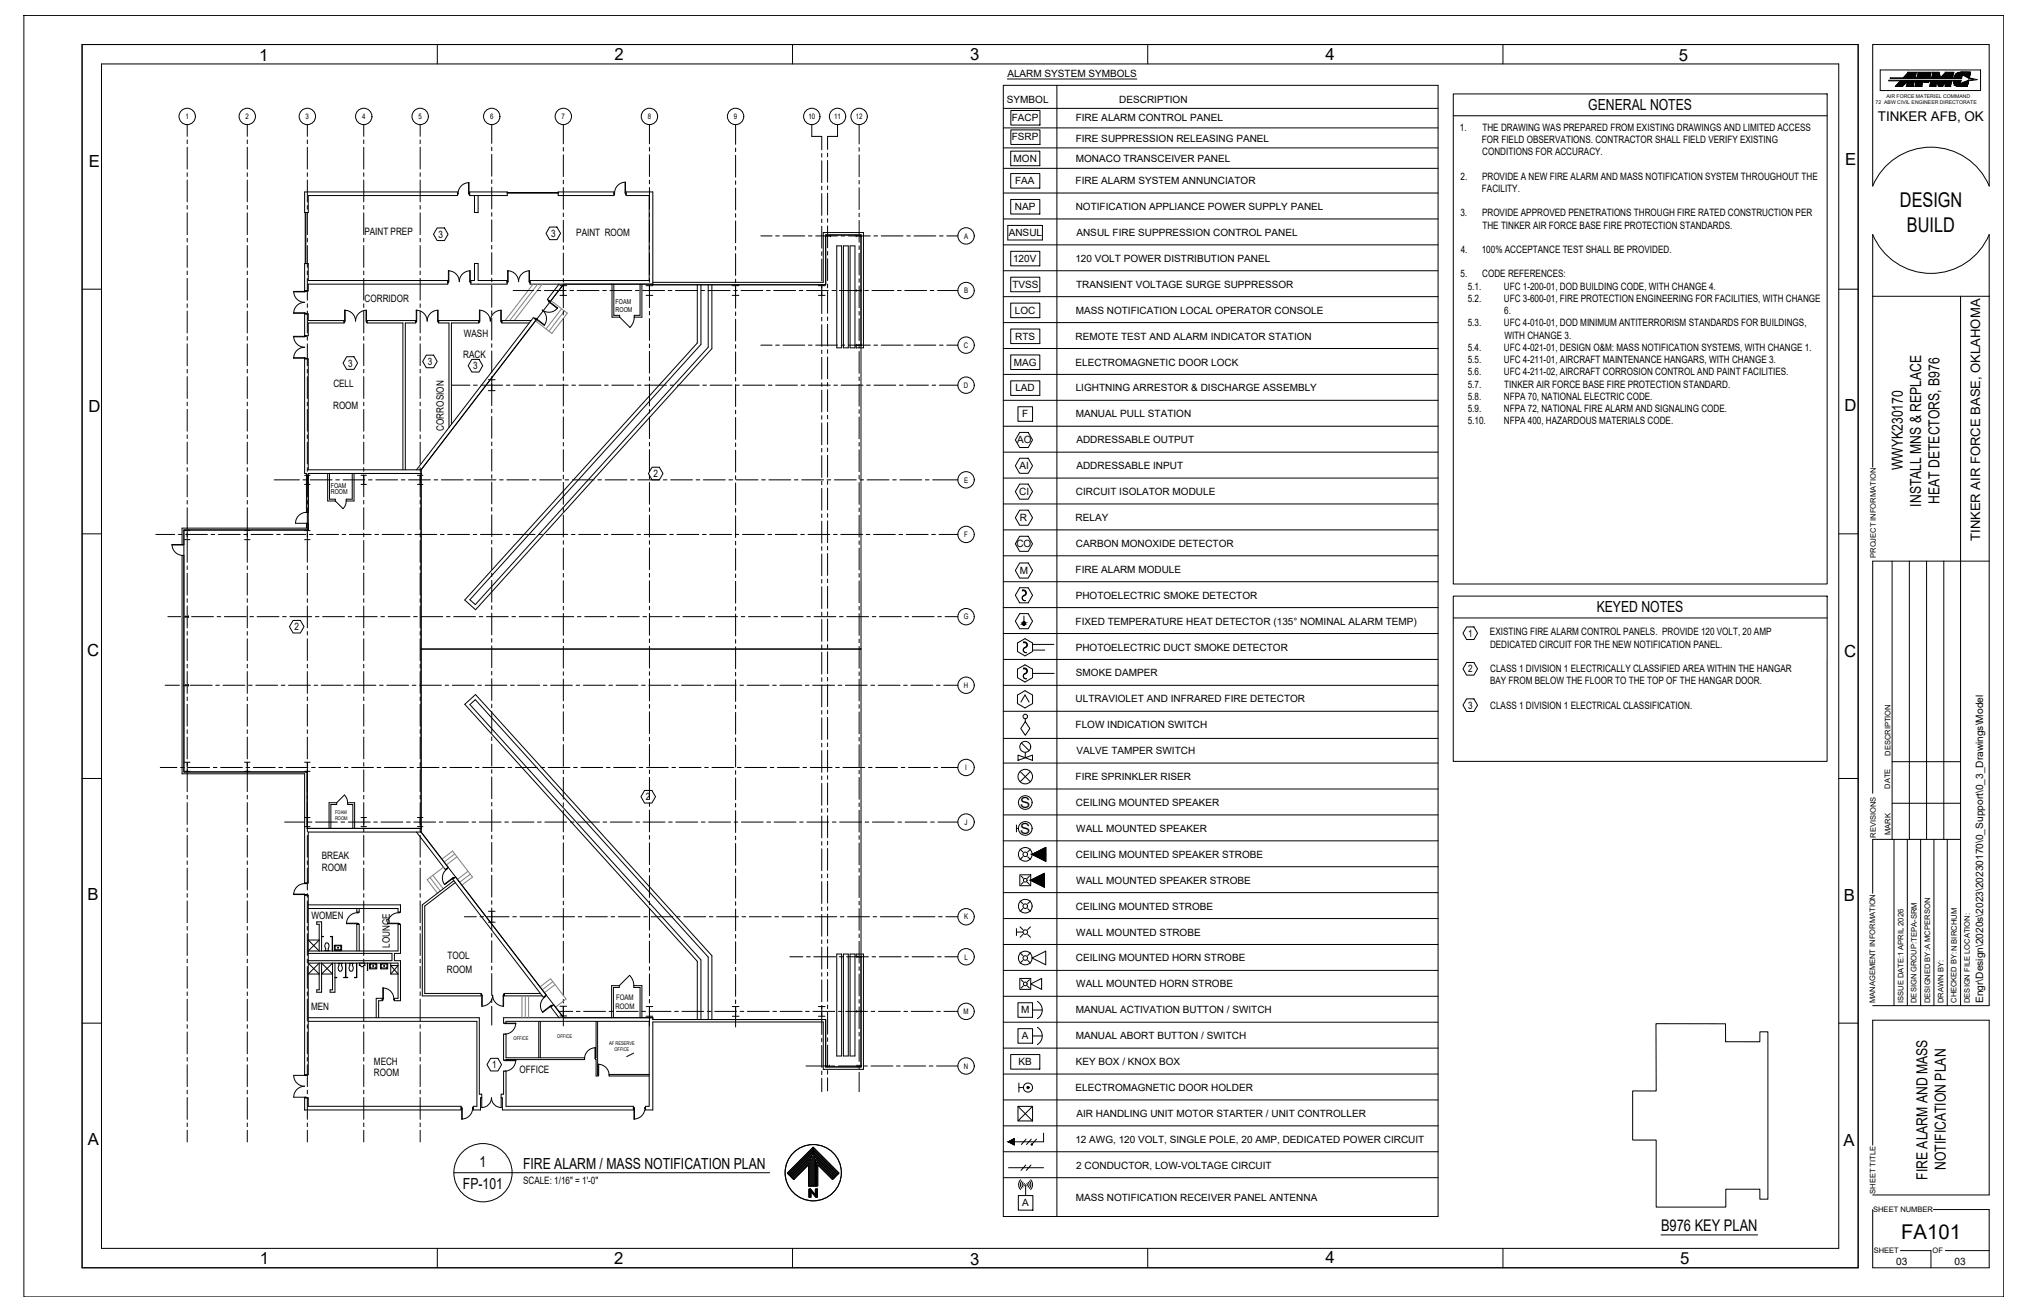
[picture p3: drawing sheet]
<svg xmlns="http://www.w3.org/2000/svg" width="864mm" height="559mm" viewBox="0 0 864 559" stroke-linecap="round" stroke-linejoin="round" font-family="sans-serif">
<defs><g id="words">
<g font-size="8.7">
<text x="809.5" y="88.3">DESIGN</text>
<text x="812.5" y="98.6">BUILD</text>
<text x="810" y="527.8">FA101</text>
</g>
<g font-size="7.1">
<text x="110.4" y="26.1">1</text>
<text x="261.9" y="25.7">2</text>
<text x="413.3" y="25.7">3</text>
<text x="564.7" y="25.7">4</text>
<text x="715.2" y="26">5</text>
<text x="37.8" y="71.2">E</text>
<text x="786.2" y="70.3">E</text>
<text x="37.7" y="175.5">D</text>
<text x="785.8" y="175.1">D</text>
<text x="37.2" y="279.3">C</text>
<text x="785.7" y="279.7">C</text>
<text x="37.3" y="383.3">B</text>
<text x="785.6" y="383.7">B</text>
<text x="37.5" y="487.8">A</text>
<text x="785.4" y="487.9">A</text>
<text x="110.6" y="538.3">1</text>
<text x="261.7" y="538.3">2</text>
<text x="413.3" y="538.6">3</text>
<text x="564.7" y="538.1">4</text>
<text x="715.9" y="538.5">5</text>
</g>
<text font-size="6.9" x="707.7" y="524.5">B976 KEY PLAN</text>
<g font-size="6.5">
<text x="676.7" y="47">GENERAL NOTES</text>
<text x="810.7" y="200.3" transform="rotate(-90 810.7 200.3)">WWYK230170</text>
<text x="818.5" y="215.8" transform="rotate(-90 818.5 215.8)">INSTALL MNS &amp; REPLACE</text>
<text x="826.4" y="214.6" transform="rotate(-90 826.4 214.6)">HEAT DETECTORS, B976</text>
<text x="680.3" y="260.9">KEYED NOTES</text>
<text x="434.7" y="344.1">S</text>
<text x="434.7" y="355.1">S</text>
<text x="204.3" y="497.2">1</text>
<text x="222.8" y="498.1">FIRE ALARM / MASS NOTIFICATION PLAN</text>
<text x="821.1" y="502.5" transform="rotate(-90 821.1 502.5)">FIRE ALARM AND MASS</text>
<text x="829" y="498.3" transform="rotate(-90 829 498.3)">NOTIFICATION PLAN</text>
<text x="197.3" y="506.5">FP-101</text>
</g>
<text font-size="5.7" x="800" y="51.7">TINKER AFB, OK</text>
<text font-size="5.6" x="843.6" y="230.4" transform="rotate(-90 843.6 230.4)">TINKER AIR FORCE BASE, OKLAHOMA</text>
<g font-size="4.3">
<text x="429.2" y="32.7">ALARM SYSTEM SYMBOLS</text>
<text x="429" y="43.9">SYMBOL</text>
<text x="476.8" y="43.9">DESCRIPTION</text>
<text x="431.1" y="51.6">FACP</text>
<text x="458.3" y="51.6">FIRE ALARM CONTROL PANEL</text>
<text x="431.1" y="59.8">FSRP</text>
<text x="622" y="55.7">1.</text>
<text x="631.6" y="55.7">THE DRAWING WAS PREPARED FROM EXISTING DRAWINGS AND LIMITED ACCESS</text>
<text x="458.3" y="60.5">FIRE SUPPRESSION RELEASING PANEL</text>
<text x="631.4" y="60.9">FOR FIELD OBSERVATIONS. CONTRACTOR SHALL FIELD VERIFY EXISTING</text>
<text x="431.9" y="68.9">MON</text>
<text x="458.4" y="68.9">MONACO TRANSCEIVER PANEL</text>
<text x="631.5" y="66.1">CONDITIONS FOR ACCURACY.</text>
<text x="622.3" y="76.5">2.</text>
<text x="631.4" y="76.5">PROVIDE A NEW FIRE ALARM AND MASS NOTIFICATION SYSTEM THROUGHOUT THE</text>
<text x="432.5" y="78.4">FAA</text>
<text x="458.3" y="78.4">FIRE ALARM SYSTEM ANNUNCIATOR</text>
<text x="631.4" y="81.7">FACILITY.</text>
<text x="432.4" y="89.5">NAP</text>
<text x="458.3" y="89.5">NOTIFICATION APPLIANCE POWER SUPPLY PANEL</text>
<text x="622.2" y="92.1">3.</text>
<text x="631.4" y="92.1">PROVIDE APPROVED PENETRATIONS THROUGH FIRE RATED CONSTRUCTION PER</text>
<text x="155.3" y="100.2">PAINT PREP</text>
<text x="186.8" y="101.3">3</text>
<text x="234.8" y="100.9">3</text>
<text x="245.5" y="100.4">PAINT ROOM</text>
<text x="429.8" y="100.5">ANSUL</text>
<text x="458.6" y="100.5">ANSUL FIRE SUPPRESSION CONTROL PANEL</text>
<text x="631.6" y="97.4">THE TINKER AIR FORCE BASE FIRE PROTECTION STANDARDS.</text>
<text x="622.3" y="107.8">4.</text>
<text x="631.3" y="107.8">100% ACCEPTANCE TEST SHALL BE PROVIDED.</text>
<text x="431.6" y="111.5">120V</text>
<text x="458.1" y="111.5">120 VOLT POWER DISTRIBUTION PANEL</text>
<text x="622.2" y="118.1">5.</text>
<text x="631.5" y="118.1">CODE REFERENCES:</text>
<text x="431.3" y="122.6">TVSS</text>
<text x="458.5" y="122.6">TRANSIENT VOLTAGE SURGE SUPPRESSOR</text>
<text x="625.3" y="123.4">5.1.</text>
<text x="640.7" y="123.4">UFC 1-200-01, DOD BUILDING CODE, WITH CHANGE 4.</text>
<text x="155.3" y="128.5">CORRIDOR</text>
<text x="625.3" y="128.6">5.2.</text>
<text x="640.7" y="128.6">UFC 3-600-01, FIRE PROTECTION ENGINEERING FOR FACILITIES, WITH CHANGE</text>
<text x="432.4" y="133.6">LOC</text>
<text x="458.3" y="133.6">MASS NOTIFICATION LOCAL OPERATOR CONSOLE</text>
<text x="640.9" y="133.8">6.</text>
<text x="197.6" y="143.3">WASH</text>
<text x="625.3" y="139">5.3.</text>
<text x="640.7" y="139">UFC 4-010-01, DOD MINIMUM ANTITERRORISM STANDARDS FOR BUILDINGS,</text>
<text x="432.5" y="144.6">RTS</text>
<text x="458.3" y="144.6">REMOTE TEST AND ALARM INDICATOR STATION</text>
<text x="625.3" y="149.4">5.4.</text>
<text x="640.7" y="149.4">UFC 4-021-01, DESIGN O&amp;M: MASS NOTIFICATION SYSTEMS, WITH CHANGE 1.</text>
<text x="640.9" y="144.2">WITH CHANGE 3.</text>
<text x="182.2" y="155.5">3</text>
<text x="197.4" y="152.4">RACK</text>
<text x="431.9" y="155.7">MAG</text>
<text x="458.3" y="155.7">ELECTROMAGNETIC DOOR LOCK</text>
<text x="625.3" y="154.7">5.5.</text>
<text x="640.7" y="154.7">UFC 4-211-01, AIRCRAFT MAINTENANCE HANGARS, WITH CHANGE 3.</text>
<text x="148.3" y="156.2">3</text>
<text x="201.6" y="157.3">3</text>
<text x="625.3" y="159.9">5.6.</text>
<text x="640.7" y="159.9">UFC 4-211-02, AIRCRAFT CORROSION CONTROL AND PAINT FACILITIES.</text>
<text x="142" y="165">CELL</text>
<text x="432.6" y="166.7">LAD</text>
<text x="458.3" y="166.7">LIGHTNING ARRESTOR &amp; DISCHARGE ASSEMBLY</text>
<text x="625.3" y="165.1">5.7.</text>
<text x="640.9" y="165.1">TINKER AIR FORCE BASE FIRE PROTECTION STANDARD.</text>
<text x="625.3" y="170.3">5.8.</text>
<text x="640.7" y="170.3">NFPA 70, NATIONAL ELECTRIC CODE.</text>
<text x="141.9" y="174.1">ROOM</text>
<text x="435.4" y="177.8">F</text>
<text x="458.3" y="177.8">MANUAL PULL STATION</text>
<text x="625.3" y="175.6">5.9.</text>
<text x="640.7" y="175.6">NFPA 72, NATIONAL FIRE ALARM AND SIGNALING CODE.</text>
<text x="189.2" y="183.5" transform="rotate(-90 189.2 183.5)">CORROSION</text>
<text x="625.3" y="180.8">5.10.</text>
<text x="640.7" y="180.8">NFPA 400, HAZARDOUS MATERIALS CODE.</text>
<text x="433.4" y="188.8">AO</text>
<text x="458.6" y="188.8">ADDRESSABLE OUTPUT</text>
<text x="278.4" y="203.2">2</text>
<text x="434.4" y="199.8">AI</text>
<text x="458.6" y="199.8">ADDRESSABLE INPUT</text>
<text x="434.2" y="210.8">CI</text>
<text x="458.4" y="210.9">CIRCUIT ISOLATOR MODULE</text>
<text x="434.6" y="221.9">R</text>
<text x="458.3" y="221.9">RELAY</text>
<text x="433" y="233">CO</text>
<text x="458.4" y="232.9">CARBON MONOXIDE DETECTOR</text>
<text x="434.5" y="244.4">M</text>
<text x="458.3" y="244">FIRE ALARM MODULE</text>
<text x="458.3" y="255">PHOTOELECTRIC SMOKE DETECTOR</text>
<text x="125.5" y="268.5">2</text>
<text x="458.3" y="266">FIXED TEMPERATURE HEAT DETECTOR (135° NOMINAL ALARM TEMP)</text>
<text x="625.4" y="271.3">1</text>
<text x="634.8" y="270.6">EXISTING FIRE ALARM CONTROL PANELS. PROVIDE 120 VOLT, 20 AMP</text>
<text x="634.8" y="275.8">DEDICATED CIRCUIT FOR THE NEW NOTIFICATION PANEL.</text>
<text x="458.3" y="277.1">PHOTOELECTRIC DUCT SMOKE DETECTOR</text>
<text x="625.4" y="286.4">2</text>
<text x="634.9" y="286.2">CLASS 1 DIVISION 1 ELECTRICALLY CLASSIFIED AREA WITHIN THE HANGAR</text>
<text x="458.4" y="288.1">SMOKE DAMPER</text>
<text x="634.8" y="291.4">BAY FROM BELOW THE FLOOR TO THE TOP OF THE HANGAR DOOR.</text>
<text x="458.3" y="299.2">ULTRAVIOLET AND INFRARED FIRE DETECTOR</text>
<text x="625.4" y="301.9">3</text>
<text x="634.9" y="301.8">CLASS 1 DIVISION 1 ELECTRICAL CLASSIFICATION.</text>
<text x="458.3" y="310.2">FLOW INDICATION SWITCH</text>
<text x="458.6" y="321.2">VALVE TAMPER SWITCH</text>
<text x="458.3" y="332.3">FIRE SPRINKLER RISER</text>
<text x="275.2" y="340.9">2</text>
<text x="458.4" y="343.3">CEILING MOUNTED SPEAKER</text>
<text x="458.6" y="354.3">WALL MOUNTED SPEAKER</text>
<text x="137.1" y="365.8">BREAK</text>
<text x="458.4" y="365.4">CEILING MOUNTED SPEAKER STROBE</text>
<text x="137.1" y="371">ROOM</text>
<text x="458.6" y="376.4">WALL MOUNTED SPEAKER STROBE</text>
<text x="458.4" y="387.4">CEILING MOUNTED STROBE</text>
<text x="132.7" y="391.4">WOMEN</text>
<text x="458.6" y="398.5">WALL MOUNTED STROBE</text>
<text x="166.2" y="403.6" transform="rotate(-90 166.2 403.6)">LOUNGE</text>
<text x="190.6" y="408.6">TOOL</text>
<text x="458.4" y="409.5">CEILING MOUNTED HORN STROBE</text>
<text x="190.4" y="414.6">ROOM</text>
<text x="458.6" y="420.6">WALL MOUNTED HORN STROBE</text>
<text x="132.5" y="430.3">MEN</text>
<text x="435" y="431.6">M</text>
<text x="458.3" y="431.6">MANUAL ACTIVATION BUTTON / SWITCH</text>
<text x="845" y="427.2" transform="rotate(-90 845 427.2)">Engr\Design\2020s\2023\20230170\0_Support\0_3_Drawings\Model</text>
<text x="435.4" y="442.6">A</text>
<text x="458.3" y="442.6">MANUAL ABORT BUTTON / SWITCH</text>
<text x="159.3" y="453.5">MECH</text>
<text x="209.6" y="455">1</text>
<text x="433.9" y="453.7">KB</text>
<text x="458.3" y="453.7">KEY BOX / KNOX BOX</text>
<text x="159.3" y="458.4">ROOM</text>
<text x="221.4" y="457.1">OFFICE</text>
<text x="458.3" y="464.7">ELECTROMAGNETIC DOOR HOLDER</text>
<text x="458.6" y="475.7">AIR HANDLING UNIT MOTOR STARTER / UNIT CONTROLLER</text>
<text x="458.1" y="486.8">12 AWG, 120 VOLT, SINGLE POLE, 20 AMP, DEDICATED POWER CIRCUIT</text>
<text x="458.5" y="497.8">2 CONDUCTOR, LOW-VOLTAGE CIRCUIT</text>
<text x="222.8" y="504.1">SCALE: 1/16&quot; = 1'-0&quot;</text>
<text x="435.5" y="513.7">A</text>
<text x="458.3" y="511.3">MASS NOTIFICATION RECEIVER PANEL ANTENNA</text>
<text x="807.9" y="538.6">03</text>
<text x="832.7" y="538.6">03</text>
</g>
<g font-size="3.2">
<text x="79" y="50.8">1</text>
<text x="104.6" y="50.8">2</text>
<text x="130.2" y="50.7">3</text>
<text x="154.2" y="50.8">4</text>
<text x="178.3" y="50.7">5</text>
<text x="208.8" y="50.8">6</text>
<text x="239.3" y="50.8">7</text>
<text x="276" y="50.8">8</text>
<text x="312.7" y="50.8">9</text>
<text x="344.4" y="50.8">10</text>
<text x="355.4" y="50.8">11</text>
<text x="364.6" y="50.8">12</text>
<text x="410.7" y="101.6">A</text>
<text x="410.7" y="124.9">B</text>
<text x="410.7" y="148.2">C</text>
<text x="410.7" y="165.2">D</text>
<text x="410.7" y="205.5">E</text>
<text x="410.8" y="228.8">F</text>
<text x="799.1" y="237.6" transform="rotate(-90 799.1 237.6)">PROJECT INFORMATION</text>
<text x="410.6" y="263.8">G</text>
<text x="410.7" y="293">H</text>
<text x="805.4" y="321.9" transform="rotate(-90 805.4 321.9)">DESCRIPTION</text>
<text x="411.2" y="328">I</text>
<text x="805.4" y="336" transform="rotate(-90 805.4 336)">DATE</text>
<text x="410.9" y="351.3">J</text>
<text x="799.2" y="356.8" transform="rotate(-90 799.2 356.8)">REVISIONS</text>
<text x="805.4" y="355.7" transform="rotate(-90 805.4 355.7)">MARK</text>
<text x="410.7" y="391.6">K</text>
<text x="410.9" y="408.7">L</text>
<text x="262.2" y="429.9">ROOM</text>
<text x="262.5" y="426.1">FOAM</text>
<text x="410.5" y="431.9">M</text>
<text x="799" y="427.2" transform="rotate(-90 799 427.2)">MANAGEMENT INFORMATION</text>
<text x="811" y="427.2" transform="rotate(-90 811 427.2)">ISSUE DATE:1 APRIL 2026</text>
<text x="816.6" y="427.2" transform="rotate(-90 816.6 427.2)">DESIGN GROUP:TEPA-SRM</text>
<text x="822.3" y="427.2" transform="rotate(-90 822.3 427.2)">DESIGNED BY:A MCPERSON</text>
<text x="828" y="427.2" transform="rotate(-90 828 427.2)">DRAWN BY:</text>
<text x="833.5" y="427.2" transform="rotate(-90 833.5 427.2)">CHECKED BY:N BIRCHUM</text>
<text x="839.2" y="427.2" transform="rotate(-90 839.2 427.2)">DESIGN FILE LOCATION:</text>
<text x="410.7" y="455.2">N</text>
<text x="799.1" y="508.5" transform="rotate(-90 799.1 508.5)">SHEET TITLE</text>
<text x="798.1" y="516.1">SHEET NUMBER</text>
<text x="798.3" y="533.7">SHEET</text>
<text x="823.3" y="533.8">OF</text>
</g>
<g font-size="2.9">
<text x="262.3" y="129.7">FOAM</text>
<text x="262.3" y="132.8">ROOM</text>
<text x="140.9" y="207.7">FOAM</text>
<text x="140.9" y="210.5">ROOM</text>
</g>
<g font-size="2.2">
<text x="803.7" y="41.6">AIR FORCE MATERIEL COMMAND</text>
<text x="799.1" y="44.2">72 ABW CIVIL ENGINEER DIRECTORATE</text>
<text x="142.7" y="346.7">FOAM</text>
<text x="142.7" y="349.2">ROOM</text>
<text x="218.8" y="442.8">OFFICE</text>
<text x="237.4" y="442.3">OFFICE</text>
<text x="259.5" y="445">AF RESERVE</text>
<text x="261.8" y="447.7">OFFICE</text>
</g>
</g></defs>
<!-- layer: G-ANNO-KEYN -->
<path d="M619.2 40h159.3v208.7h-159.3zM619.2 49.3h159.3M619.2 253.9h159.3l-.1 70.4h-159.2zM619.2 263.2h159.3M707.7 526h41.1" fill="none" stroke="#000" stroke-width=".43"/>
<!-- layer: G-ANNO-TEXT -->
<g fill="none" stroke="#000" stroke-width=".43">
<path d="M801.1 29.8h42.7v8.8h-42.7zM809.6 34.6l-2 2.2M809.7 34.4h5.9l-.6 2.4h-2.8l.5-1.6h-.5l-1.7 1.6h-2.9zM813 30.8h3.4l-.5 2.4h-5zM816.4 34.4h5.5l-.2 .5h-2.5l-.5 1.9h-2.8zM817.3 30.8h5.4l-.5 2.1-5.5 .3zM821.9 34.4l-.2 .5M822.7 34.4h8.9l-.6 2.4h-2.3l.5-2-1.6 2h-1.7l-.6-2.3-.6 2.3h-2.5zM823.6 30.8h2.5l.6 2.4 2.3-2.4h3.4l-.6 2.4h-8.8zM832.3 34.4h2.9l-.4 1.6h.3l3.6-1.6-.6 2.4-3.7-.1a2.09 2.09 0 0 1-2.1-2.3zM832.9 32.3l-.3 .8M832.9 32.2h.1"/>
<path d="M833 32.1l-.1 .1M833.1 32l-.1 .1M835 35.5h.1M835 35.2h.1M835.1 34.9h.1M835.1 34.8h.1M835.1 34.7h.1M835.2 34.6h.1M835.4 35.9h.1M835.5 30.8a2.9 2.9 0 0 0-2.5 1.2M835.5 30.8l-1.7 .5-.8 .8-.4 1M835.5 30.8h4l-.5 2.4-3.1-1.6-.4 1.6-2.9-.1"/>
<path d="M835.5 30.8h4l-.5 2.4M835.5 32.9h.1M835.6 33h.1M835.6 32.9h.1M835.6 32.6h.1M835.7 32.5h.1M835.7 32.4h.1M835.7 32.2h.1M835.8 32.1h.1M835.8 32h.1M835.8 31.9h.1M835.9 31.7h.1"/>
<path d="M835.9 31.6h.1M835.9 31.6l-.4 1.6h-30.2v.2h30.5l.3-1.5 2.8 1.5 2 .5-2.3 .3-3.4 1.5 .4-1.5h-30.8v.2h30.4l-.4 1.6h.3l3.6-1.6M835.9 31.6l3.1 1.6M836 35.6h.1M836.3 35.5h.1M836.6 35.3h.1M836.9 35.2h.1M837.2 35.1h.1M837.5 34.9h.1M837.8 34.8h.1M838.1 34.7h.1M838.4 34.6h.1"/>
<path d="M838.7 34.4h.1M838.7 34.4l-.6 2.4M839 33.2l3.4 .7-3.7 .5M839.3 32h.1M193.4 499.5h134.5M335.4 499.6l11-11 11 11-2.7 2.8-6.3-6.3v9h-3.9v-9l-6.3 6.3zM335.8 500l10.6-10.7 10.7 10.7M346.4 488.6v16.5M336.1 500.3l10.3-10.3 10.4 10.3M336.5 500.7l9.9-10 10 10M336.8 501l9.6-9.6 9.7 9.6M337.1 501.3l8.9-8.8v12.6"/>
<path d="M337.5 501.7l8-8v11.4M337.8 502l7.2-7.1v10.2M344.6 506.5h.8l2 2.5v-2.5h.9v3.4h-.8l-2-2.5v2.5h-.9zM344.9 506.5v3.4M345.2 506.5v3.4M345.2 506.7l2.5 3M347.7 506.5v3.4M348 506.5v3.4M355 502l-7.1-7.1v10.2M355.4 501.7l-8-8v11.4M355.7 501.3l-8.8-8.8v12.6"/>
<circle cx="205.8" cy="499.5" r="12.4"/>
<circle cx="346.5" cy="499.5" r="12"/>
</g>
<!-- layer: G-ANNO-TTBL -->
<g fill="none" stroke="#000" stroke-width=".43">
<path d="M10.2 6.6h843.5v545.8h-843.5zM35 19h756.7v521h-756.7zM186.3 19v8.2M337.7 19v8.2M489 19v8.2M640.3 19v8.2M797.9 19h49.6v60.2a26.9 26.9 0 0 0-24.8-16.5 26.9 26.9 0 0 0-24.8 16.5zM43.3 27.2h740.1v504.5h-740.1zM35 123.2h8.3M783.4 123.2h8.3M797.9 126.2h49.6M835.3 126.2v302.1"/>
<path d="M797.9 199v-99.1a26.9 26.9 0 0 0 24.8 16.5 26.9 26.9 0 0 0 24.8-16.5v328.4h-49.6M35 227.4h8.3M783.4 227.4h8.3M806.1 239v118.5M813.5 239v118.5M820.8 239v118.5M828.2 239v118.5M847.5 239h-49.6v98.9M35 331.6h8.3M783.4 331.6h8.3M806.1 324.4h29.2M806.1 342.1h29.2"/>
<path d="M806.9 357.5v70.8M812.6 357.5v70.8M818.3 357.5v70.8M824 357.5v70.8M829.6 357.5v70.8M835.3 357.5h-37.4v23M35 435.8h8.3M783.4 435.8h8.3M797.9 487.7v-53.2h49.6v74.5h-49.6M797.9 515.2v24.8h49.6v-24.8h-23.8M186.3 531.7v8.3M337.7 531.7v8.3"/>
<path d="M489 531.7v8.3M640.3 531.7v8.3M809.7 532.7h13v7.3M828.8 532.7h18.7"/>
</g>
<!-- layer: G-ANNO-TEXT -->
<g fill="#000" stroke="#000" stroke-width=".43">
<path d="M816.4 34.4h5.5zM832.7 32.9h2.9l-.1 .2zM834.1 36.7h4zM832.3 34.4h2.9zM835.4 30.8h4.1zM836.3 31.6h3l-.3 1.6zM836.3 31.6l2.7 1.6z"/>
<path d="M809 35.2l1.5 1.6 1.7-1.6zM809 35.2l1.5 1.6h-2.9z"/>
<path d="M812.7 35.2l2.3 1.6 .4-1.6zM812.7 35.2l2.3 1.6h-2.8z"/>
<path d="M809.7 34.4l5.7 .8 .2-.8zM809.7 34.4l5.7 .8h-6.4z"/>
<path d="M813 30.8l2.9 2.4 .5-2.4zM813 30.8l2.9 2.4h-5z"/>
<path d="M816.3 34.9l2.4 1.9 .5-1.9zM816.3 34.9l2.4 1.9h-2.8z"/>
<path d="M816.8 32.9l2.8 .3 .1-.3zM816.8 32.9l2.8 .3h-2.9z"/>
<path d="M816.4 34.4l5.3 .5 .2-.5zM816.4 34.4l5.3 .5h-5.4z"/>
<path d="M817.3 30.8l4.9 2.1 .5-2.1zM817.3 30.8l4.9 2.1h-5.4z"/>
<path d="M822.7 34.5l2 2.3 .6-2.3zM822.7 34.5l2 2.3h-2.5z"/>
<path d="M823.6 30.8l3.1 2.4-.6-2.4zM823.6 30.8l3.1 2.4h-3.7z"/>
<path d="M825.3 34.8l2.3 2 1.6-2zM825.3 34.8l2.3 2h-1.7z"/>
<path d="M829.2 34.8l1.8 2 .5-2zM829.2 34.8l1.8 2h-2.3z"/>
<path d="M825.3 34.5l6.2 .3v-.3zM825.3 34.5l6.2 .3h-6.2z"/>
<path d="M822.7 34.4h8.9zM822.7 34.4l8.8 .1z"/>
<path d="M829 30.8l2.8 2.4 .6-2.4zM829 30.8l2.8 2.4h-5.1z"/>
<path d="M832.7 32.9l-.1 .2h2.9zM832.6 33.1h2.9z"/>
<path d="M834.1 36.7h4zM834.4 36.7l3.7 .1z"/>
<path d="M832.7 35.8h2.2zM832.7 35.8l2.1 .2z"/>
<path d="M832.5 35.6l2.4 .2v-.2zM832.5 35.6l2.4 .2h-2.2z"/>
<path d="M832.4 35.3l2.5 .3 .1-.3zM832.4 35.3l2.5 .3h-2.4z"/>
<path d="M832.3 35l2.7 .3 .1-.3zM832.3 35l2.7 .3h-2.6z"/>
<path d="M832.3 34.7l2.8 .3v-.3zM832.3 34.7l2.8 .3h-2.8z"/>
<path d="M832.3 34.4l2.8 .3 .1-.3zM832.3 34.4l2.8 .3h-2.8z"/>
<path d="M832.7 32.9h2.9zM832.7 32.9h2.9z"/>
<path d="M832.8 32.6l2.8 .3 .1-.3zM832.8 32.6l2.8 .3h-2.9z"/>
<path d="M832.9 32.3l2.8 .3v-.3zM832.9 32.3l2.8 .3h-2.9z"/>
<path d="M833.1 32l2.6 .3 .1-.3zM833.1 32l2.6 .3h-2.8z"/>
<path d="M833.3 31.8l2.5 .2 .1-.2zM833.3 31.8l2.5 .2h-2.7z"/>
<path d="M833.4 31.6h2.5zM833.4 31.6l2.5 .2z"/>
<path d="M833.4 31.6h2.5zM833.4 31.6h2.5z"/>
<path d="M833.5 31.6h2.4zM833.4 31.6h2.5z"/>
<path d="M833.8 36.7h4.3zM833.8 36.7h4.3z"/>
<path d="M833.6 36.6h4.6zM833.6 36.6l4.5 .1z"/>
<path d="M833.3 36.4h4.9zM833.3 36.4l4.9 .2z"/>
<path d="M833.1 36.3h5.1zM833.1 36.3l5.1 .1z"/>
<path d="M832.9 36.1h5.4zM832.9 36.1l5.3 .2z"/>
<path d="M832.8 36h5.5zM832.8 36l5.5 .1z"/>
<path d="M838.7 34.4l-.4 1.6zM835.1 36l3.6-1.6-.4 1.6z"/>
<path d="M836.2 31.6h3.2zM836.2 31.6h3.1z"/>
<path d="M833.7 31.4h5.7zM833.5 31.6h5.9z"/>
<path d="M833.8 31.3h5.6zM833.7 31.4h5.7z"/>
<path d="M833.9 31.2h5.5zM833.8 31.3h5.6z"/>
<path d="M834.2 31.1h5.3zM833.9 31.2h5.5z"/>
<path d="M834.5 31h5zM834.2 31.1h5.3z"/>
<path d="M834.8 30.9h4.7zM834.5 31h5z"/>
<path d="M835.4 30.8h4.1zM835.1 30.8h4.4z"/>
<path d="M835.1 30.8h4.4zM834.8 30.9h4.7z"/>
</g>
<!-- layer: G-AREA-LINE -->
<path d="M705.5 436h29.7v7.7h14.6v-4.2h3.4v71.2h-3.4v-4.2h-14.5v7.6h-29.7v-28.5h-10v-21l10 .1z" fill="none" stroke="#000" stroke-width=".43"/>
<!-- layer: 0 -->
<g fill="#000" stroke="#000" stroke-width=".43">
<path d="M435.9 266.1h.7zM436.1 264.9h.3z"/>
<path d="M435.9 266.1l.5 .1zM436.1 266.2h.3z"/>
<path d="M436.1 264.9l.5 .1zM435.9 265h.7z"/>
<path d="M435.9 265l.8 .1zM435.8 265.1h.9z"/>
<path d="M435.8 265.1l1 .1zM435.8 265.1l1 .1z"/>
<path d="M435.8 266h.9zM435.8 266l.8 .1z"/>
<path d="M435.7 265.2l1.2 .2zM435.7 265.2l1.2 .2z"/>
<path d="M435.7 265.9h1.1zM435.7 265.9l1 .1z"/>
<path d="M435.6 265.4l1.3 .2zM435.6 265.4l1.3 .2z"/>
<path d="M435.6 265.7h1.3zM435.6 265.7l1.2 .2z"/>
<path d="M435.6 265.6h1.3zM435.6 265.6l1.3 .1z"/>
<path d="M439.1 374.9l5.9-2.9v2.9zM439.1 374.9l5.9 2.9v-2.9z"/>
<path d="M439.7 363.9l5.8-2.9v2.9zM439.7 363.9l5.8 2.9v-2.9z"/>
<path d="M429.7 486.3h2.4v-1.3zM429.7 486.3h2.4v1.3z"/>
</g>
<!-- layer: F-ANNO-SYMB -->
<g fill="none" stroke="#000" stroke-width=".43">
<path d="M430.7 47.1h12.4v6.2h-12.4zM430.7 55.3h12.4v6.2h-12.4zM430.6 73.9h12.4v6.2h-12.4zM430.6 64.4h12.4v6.2h-12.4zM430.6 85h12.4v6.2h-12.4zM430.6 107h12.4v6.2h-12.4zM430.6 118.1h12.4v6.2h-12.4zM430.6 129.1h12.4v6.2h-12.4zM430.6 140.1h12.4v6.2h-12.4zM430.6 151.2h12.4v6.2h-12.4zM430.6 162.2h12.4v6.2h-12.4zM433.7 173.2h6.2v6.2h-6.2z"/>
<path d="M434.4 195.2h3.7l1.8 3.2-1.8 3.2h-3.7l-1.8-3.2zM434.4 184.2h3.7l1.8 3.2-1.8 3.2h-3.7l-1.8-3.2zM434.4 206.2h3.7l1.8 3.2-1.8 3.2h-3.7l-1.8-3.2zM434.4 217.3h3.7l1.8 3.2-1.8 3.2h-3.7l-1.8-3.2zM434.4 228.4h3.7l1.8 3.2-1.8 3.2h-3.7l-1.8-3.2zM434.4 239.8h3.7l1.8 3.2-1.8 3.2h-3.7l-1.8-3.2zM435.6 251.4a1.31 1.31 0 0 1 1.7 1 1.31 1.31 0 0 1-1.3 1.5l-.4 .5 .1 .8 .4 .5 .8 .1a1.27 1.27 0 0 1-1.4-1.2 1.27 1.27 0 0 1 1.3-1.3 1.18 1.18 0 0 0-.1-1.3 1.18 1.18 0 0 0-1.1-.5zM435.7 251.5a1.12 1.12 0 0 1 1.4 .8 1.12 1.12 0 0 1-.8 1.3M436.2 273.6a1.12 1.12 0 0 1 1.4 .8 1.12 1.12 0 0 1-.9 1.4M436.2 273.8a1.08 1.08 0 0 1 1.3 .9 1.08 1.08 0 0 1-1.1 1.2l-.5 .7 .2 .8 .4 .4 .8 .2a1.14 1.14 0 0 1-1.3-1.1 1.14 1.14 0 0 1 1.2-1.2 1.16 1.16 0 0 0 .6-1.7 1.16 1.16 0 0 0-1.8-.3l.2 .1M436.2 284.7a1.13 1.13 0 0 1 1.4 .8 1.13 1.13 0 0 1-.9 1.4M436.2 284.9a1.08 1.08 0 0 1 1.3 1 1.08 1.08 0 0 1-1.1 1.1l-.5 .7 .2 .8 .4 .5 .8 .1a1.14 1.14 0 0 1-1.3-1.1 1.14 1.14 0 0 1 1.2-1.2 1.16 1.16 0 0 0 .6-1.6 1.16 1.16 0 0 0-1.8-.4l.2 .1"/>
<path d="M435.2 316.4l3.3 3.3M436.8 306.1v1.3l2 2.9-2 2.9-1.9-2.9 1.9-2.9M433.7 321.6l3.1 1.1-3.1 1.2zM434.6 328.6l4.4 4.4M436.8 322.7l3.1-1.1v2.3zM436.8 320.4v2.3M439 328.6l-4.4 4.4M433.1 351.4v2.9M433.1 352.8h.8M434.5 372.6h4.6v4.6h-4.6zM434.6 361.6l1.2 1.3M435 373.1l1 1"/>
<path d="M435.8 364.9l-1.2 1.2M436 375.7l-1 1M437.6 375.7l1 1M437.8 364.9l1.2 1.2M438.6 373.1l-1 1M439 361.7l-1.2 1.2M433.1 397h2.7M433.1 395.5v2.9M434.6 383.7l1.2 1.2M434.6 394.8l1.2 1.2M435.8 387l-1.2 1.2M435.8 398l-1.2 1.2"/>
<path d="M437.8 387l1.2 1.2M437.8 398l1.2 1.2M439 383.7l-1.2 1.2M439 394.8l-1.2 1.2M434.5 416.7h4.6v4.7h-4.6zM434.6 405.8l1.2 1.2M435 417.3l1 .9M435.8 409l-1.2 1.2M436 419.9l-1 .9M437.6 419.9l1 .9M437.8 409l1.2 1.2M438.6 417.3l-1 .9"/>
<path d="M439 405.8l-1.2 1.2M439.1 419.1l4.7-2.4v4.7zM439.7 408l5.8-2.9v5.8zM433.7 427.1h6.2v6.2h-6.2zM433.7 438.1h6.2v6.2h-6.2zM430.6 449.1h12.4v6.3h-12.4zM433.7 471.2h6.2v6.2h-6.2zM434.1 461.3v3.8M434.1 463.2h1.9M433.9 509.2h6.2v6.2h-6.2zM434.8 502.5a3 3 0 0 0 0 4.1M435.4 503l-.7 1.6 .7 1.5"/>
<path d="M435.9 503.5l-.4 1.1 .4 1M436.4 504v1.1M437 504.6v4.6M437.5 504v1.1M438 503.5l.4 1.1-.4 1M438.6 503l.6 1.6-.6 1.5M439.1 502.5a3 3 0 0 1 0 4.1"/>
<circle cx="436.8" cy="318.1" r="2.32"/>
<circle cx="436.8" cy="305.2" r=".97"/>
<circle cx="436.8" cy="330.8" r="3.1"/>
<circle cx="436.8" cy="341.8" r="2.91"/>
<circle cx="436.8" cy="352.8" r="2.91"/>
<circle cx="436.8" cy="374.9" r=".78"/>
<circle cx="436.8" cy="363.9" r="2.91"/>
<circle cx="436.8" cy="363.9" r=".97"/>
<circle cx="436.8" cy="386" r=".97"/>
<circle cx="436.8" cy="397" r=".97"/>
<circle cx="436.8" cy="386" r="2.91"/>
<circle cx="436.8" cy="419.1" r=".77"/>
<circle cx="436.8" cy="408" r="2.91"/>
<circle cx="436.8" cy="408" r=".97"/>
<circle cx="438" cy="463.2" r="1.94"/>
<circle cx="438" cy="463.2" r=".49"/>
<circle cx="438" cy="463.2" r=".17"/>
</g>
<!-- layer: 0 -->
<g fill="none" stroke="#000" stroke-width=".43">
<path d="M186.2 97.1h3.2l1.5 2.7-1.5 2.7h-3.2l-1.5-2.7zM234.2 96.7h3.1l1.5 2.7-1.5 2.7h-3.1l-1.6-2.7zM429.4 96h14.7v6.2h-14.7zM147.7 151.9h3.1l1.6 2.7-1.6 2.7h-3.1l-1.5-2.7zM181.6 151.3h3.1l1.6 2.6-1.6 2.7h-3.1l-1.5-2.7zM201 153.1h3.1l1.6 2.7-1.6 2.6h-3.1l-1.5-2.6zM277.8 199h3.1l1.6 2.7-1.6 2.7h-3.1l-1.5-2.7zM434.4 250.3h3.7l1.8 3.2-1.8 3.3h-3.7l-1.8-3.3zM124.9 264.2h3.1l1.5 2.7-1.5 2.7h-3.1l-1.6-2.7zM433.5 273.9l3.2-1.9 3.2 1.9v3.6l-3.2 1.9-3.2-1.9zM434.4 261.4h3.7l1.8 3.2-1.8 3.2h-3.7l-1.8-3.2zM436.2 262.4v3.2"/>
<path d="M439.9 274.5h9.1M439.9 276.9h5.2M624.9 267h3.1l1.5 2.7-1.5 2.7h-3.1l-1.6-2.7zM433.5 285l3.2-1.8 3.2 1.8v3.6l-3.2 1.9-3.2-1.9zM433.5 296l3.2-1.8 3.2 1.8v3.7l-3.2 1.8-3.2-1.8zM435 299l1.7-3 1.7 3M439.9 286.8h9.2M624.9 282.2h3.1l1.5 2.7-1.5 2.6h-3.1l-1.6-2.6zM624.9 297.7h3.1l1.5 2.6-1.5 2.7h-3.1l-1.6-2.7zM274.6 336.7h3.1l1.6 2.6-1.6 2.7h-3.1l-1.5-2.7zM439.1 374.9l5.9-2.9v5.8zM439.7 363.9l5.8-2.9v5.8z"/>
<path d="M439.9 430.2h4.2M442 426.5a4.3 4.3 0 0 1 0 7.4M442 437.5a4.3 4.3 0 0 1 0 7.4M209 450.8h3.1l1.6 2.6-1.6 2.7h-3.1l-1.5-2.7zM270 448.5l-3 1.5M439.9 441.2h4.2M433.7 471.2l6.2 6.2M439.9 471.2l-6.2 6.2M429.7 486.3l2.4-1.3v2.6zM429.7 497.3h14.9M437 496.2l-2 2.3M437.2 485.2l-2 2.3"/>
<path d="M439.3 496.2l-2.1 2.3M439.4 485.2l-2 2.3M441.6 485.2l-2 2.3M444.6 482.6v3.7h-14.9"/>
<circle cx="436.2" cy="265.6" r=".65"/>
<circle cx="439.6" cy="487.5" r=".31"/>
</g>
<!-- layer: A-DETL-MLIN -->
<g fill="none" stroke="#000" stroke-width=".43">
<path d="M427.5 36.3h185.2v481.8h-185.2zM450.3 36.3v481.8M427.5 46.2h185.2M427.5 54.5h185.2M427.5 71.7h185.2M427.5 63h185.2M427.5 93.3h185.2M427.5 82.2h185.2M427.5 115.3h185.2M427.5 104.3h185.2M427.5 137.4h185.2M427.5 126.4h185.2"/>
<path d="M427.5 159.5h185.2M427.5 148.4h185.2M427.5 170.5h185.2M427.5 181.5h185.2M427.5 192.6h185.2M427.5 214.6h185.2M427.5 203.6h185.2M427.5 236.7h185.2M427.5 225.7h185.2M427.5 258.8h185.2M427.5 247.8h185.2M427.5 269.8h185.2"/>
<path d="M427.5 280.9h185.2M427.5 291.9h185.2M427.5 314.5h185.2M427.5 302.9h185.2M427.5 336h185.2M427.5 325h185.2M427.5 358.1h185.2M427.5 347.1h185.2M427.5 369.2h185.2M427.5 391.2h185.2M427.5 380.2h185.2M427.5 413.3h185.2"/>
<path d="M427.5 402.3h185.2M427.5 435.4h185.2M427.5 424.3h185.2M427.5 457.4h185.2M427.5 446.4h185.2M427.5 479.5h185.2M427.5 468.5h185.2M427.5 490.6h185.2M427.5 501.6h185.2"/>
</g>
<!-- layer: A-ANNO-TEXT -->
<path d="M429.2 33.6h55.2" fill="none" stroke="#000" stroke-width=".43"/>
<!-- layer: A-WALL-FULL-INTR -->
<g fill="none" stroke="#000" stroke-width=".43">
<path d="M131.3 119.5h59.5v1.5h-59.5M202.1 112.2h1.6v7.3h12.3v1.5h-15.4v-1.5h1.5zM276.6 119.5h-50.7v1.5h52.2M131.3 136.5h15.3v1.1h-15.3M226.3 136.5h-12.5v1.1h11.7M238.2 121l-5 6.5 1.2 1 5.7-7.5M260.7 121v14.1h3.3v-.8h-2.5v-13.3M272.7 121v13.3h-2.5v.8h3.3v-14.1M192.3 180.7v-43.1h11.7v-1.1h-17.1v1.1h4.4v44.5M131.3 200.1h48.1M139.6 201.7v11.7h3.3v-.8h-2.5v-10.9M150.1 201.7v10.9h-2.6v.8h3.3v-11.7"/>
<path d="M171.7 200.1v-62.5h-15.3v-1.1h20.7v1.1h-4.4v62.5M177.4 200.1l49.8-64.8 1.2 .9-49 63.9M179.4 200.1v1.6h-48.1M130.8 352.8h48.6v1.6M131.3 354.4h48.1M140.2 352.8v-10.9h3.3v.8h-2.5v10.1M150.3 352.8v-10.1h-2.2v-.8h3v10.9M177.4 354.4l12.3 16 1.3-1-11.6-15M192.9 374.5l1.2-1 38.6 50.3-1.2 1zM193.4 375.1l-13.5 10.3v38.8h25.1v-1.1h-24v-37.2l13-10M131.3 385.4h39.3v3.1h-1v-1.5h-38.3M152 387v1.5h1v-1.5"/>
<path d="M131.3 405h38.3v-11.3h1v12.4h-2.6v3.1h2.6v17h-2.6v-1h1.6v-15h-38.3M131.3 406.1h35.7v3.1h-35.7M136 405v-11.3h-1v-1.1h2v12.4M136 410.2v11.4h-1v1h2v-12.4M141.7 410.2v11.4h-1.1v1h2.1v-12.4M152 405v-11.3h1v11.3M131.3 433.5h72.9v32.5M131.3 435h71.9v36.2M160.3 433.5v-8.3h2.6v1h-1.6v7.3M229.5 435v15.5M230.2 435v15.5M230.2 423.1h-15.4v1.1h16.2"/>
<path d="M238.2 433.5l-3.5-4.6 1.2-1 4.2 5.6M254 435v15.5h-.3v.8h.3v7h.9v-.7h-.3v-22.6M260.6 433.5v-13.7h3.2v.8h-2.4v12.9M272.7 433.5v-12.9h-2.7v-.8h3.5v13.7M278.1 434.2v-.7h-63.5v2.3h1v-.8h61M214.6 440.4h1v10.1h33.5v.8h-33.5v.3h-1zM276.6 457.6h-17.1v.7h17.1M214.6 466v-9.8h1v15"/>
</g>
<!-- layer: A-FLOR-STRS -->
<g fill="none" stroke="#808080" stroke-width=".43">
<path d="M227.1 121l-11.9 15.5M229.1 121l-11.9 15.5M231 121l-11.9 15.5M234.7 128.1l7 5.3-6.6 8.6-7-5.3M239.3 131.5l-6.7 8.6M240.5 132.5l-6.6 8.6M183.2 373.8l4.4 5.7M184.4 372.8l4.4 5.7M188.3 365.9l4.5-3.4 8.5 11.1-4.5 3.4M188.9 369.4l-6.9 5.3 4.4 5.7M193.7 363.7l-4.5 3.5M194.7 364.9l-4.5 3.5"/>
<path d="M199.4 371.1l-4.5 3.4M200.3 372.3l-4.5 3.5M235.5 418.1l-4.5 3.5M236.5 419.3l-4.5 3.5M222.4 424.2v9.3M223.8 424.2v9.3M225.2 424.2v9.3M230.1 420.4l4.5-3.5 6.6 8.6-4.5 3.5"/>
</g>
<!-- layer: A-WALL-FULL-EXTR -->
<g fill="none" stroke="#000" stroke-width=".43">
<path d="M129.8 81.7h65.1v1.6h-63.6v7.2h-1.5zM200.1 81.7h16v1.6h-16zM202.1 83.3v7.2h1.6v-7.2M237.8 81.7h23.8v1.6h-23.8zM131.3 119.5v-7.3h-1.5v11.7h1.5v-2.9M276.6 119.5v-36.2h-9.8v-1.6h11.3v39.6h73.7v-21.2h15v47h-2v1h3.1v-49.1h-17.2v21.3h-72.6M131.3 136.5v-2.8h-1.5v9.3h1.5v-5.4M131.3 200.1v-47.3h-1.5v48.9h.8v16.5h.7v-16.5M77.6 224.9h53v-2h.7v2.8h-53v6.2h-.7zM130.8 352.8v-24h-52.5v-92.2h-.7v93h52.2v46.5h1.5v-21.7M129.8 381.3h1.5v76.5h-1.5zM278.1 434.2h73.7v20.2h15v-47h-2v-1h3.1v49h-17.2v-20.1h-72.6v37.5h-3.1v-1.6h1.6v-36.2"/>
<path d="M129.8 467.6h1.5v3.6h65.2v1.6h-66.7zM129.8 472.8h.1M204.2 466h1v1.6h-.5v5.2h-3.1v-1.6h1.6M214.6 466h-1.1v1.6h.5v5.2h55.9v-1.6h-54.3"/>
</g>
<!-- layer: A-FLOR-TPTN -->
<path d="M137 398.8h.8l-.8 .2M141.5 405v-6l-.7-.2h.9v6.2M142.7 416.3h.8l-.8 .1M146.5 416.3l1.6 .1zM147.2 410.2v6.1M147.4 410.2v6.1M151.9 410.2v6.1l-.8 .1h.9v-6.2M156.5 410.2v3.1l.2-3.1" fill="none" stroke="#000" stroke-width=".43"/>
<!-- layer: A-FLOR-FIXT -->
<g fill="none" stroke="#000" stroke-width=".43">
<path d="M131.3 410.2l4.7 4.7h-4.7l4.7-4.7M131.3 405l4.7-4.6h-4.7l4.7 4.6M137 410.2l4.7 4.7h-4.7l4.7-4.7M138.4 404.9h1.8M140.2 404.9a1.2 1.2 0 0 1 0-1.8 .98 .98 0 0 0-.2-1.2 .98 .98 0 0 0-1.2-.1l-.4 1.3a1.23 1.23 0 0 1 0 1.8M142.7 404.9l-.3-.3 .2-2h2.7l.2 .2v1.8l-.2 .3M142.7 404.9h2.6M143.9 403.7h.2M144 403.6v.2M145.2 403.1l-.2-.3-2.1 .1-.1 1.4 .2 .2h2l.2-.2M145.2 403.1v1.2M145.9 410.3a1.22 1.22 0 0 0 0 1.9 .98 .98 0 0 1-.2 1.2 .98 .98 0 0 1-1.3 .1l-.3-1.3 .3-.9"/>
<path d="M145.9 410.3h-1.8l.3 .5v.5M150.2 411.3l.3 .9-.4 1.3M150.3 411.4l-.2-.6 .4-.5h-1.8a1.2 1.2 0 0 1 0 1.9 .98 .98 0 0 0 .2 1.2 .98 .98 0 0 0 1.2 .1M153.1 411.2l.3-.2a.92 .92 0 0 0 .9 .8 .92 .92 0 0 0 .9-.8l.2 .2v-1h-2.3v1.1M157.5 410.5l2.9-.1 .1 2.1-2.9 .1zM157.8 410.7l2.3-.1 .1 1.5-2.3 .1zM158.9 411.4h.2M159 411.3v.3M162.4 410.7l2.3-.1 .1 1.5-2.3 .1zM163.5 411.4h.3M163.6 411.3v.3M164.9 410.3l.3 .3v1.8l-.3 .3"/>
<path d="M164.9 410.3l-2.7 .1-.1 2 .3 .3h2.5M166.5 411.2h3.1l-3.1 3.7h3.1zM166.5 410.2v4.7"/>
<circle cx="144" cy="403.7" r=".13"/>
<circle cx="159" cy="411.4" r=".13"/>
<circle cx="163.6" cy="411.4" r=".13"/>
</g>
<!-- layer: A-DOOR-FULL-EXTR -->
<g fill="none" stroke="#000" stroke-width=".43">
<path d="M199.6 77.8l.2 4.7M266.3 77.6l.2 4.7M130 90.5h.3v21.7h-.3zM194.9 82.3h.3v.5h-.3zM195.2 82.5a4.7 4.7 0 0 1 4.6-4.7v4.7M199.8 82.5h.3v.5h-.3zM216.1 82h21.7v.3h-21.7zM261.6 82.3h.2v.5h-.2zM261.8 82.3a4.7 4.7 0 0 1 4.7-4.7v4.7M266.5 82.3h.3v.5h-.3zM356.5 104.7h2.1v43.4h-2.1zM359.3 104.7h2.1v43.4h-2.1z"/>
<path d="M362.2 104.7h2.1v43.4h-2.1zM125.1 133.4h4.7M125.1 124.3h4.7M129.8 124.1h-4.7a4.7 4.7 0 0 0 4.7 4.7 4.7 4.7 0 0 0-4.7 4.6M129.8 123.9h.8v.2h-.8zM129.8 133.4h.8v.3h-.8zM129.8 133.2l-4.7 .2M125.1 143.2a4.7 4.7 0 0 0 4.7 4.7 4.7 4.7 0 0 0-4.7 4.6M125.1 152.4l4.7 .2zM125.1 143.2l4.7 .3zM129.8 143h.8v.2h-.8zM129.8 152.6h.8v.2h-.8z"/>
<path d="M130.6 218.2a4.7 4.7 0 0 0-4.7 4.7M73.3 231.9a4.7 4.7 0 0 0 4.6 4.7M73.3 231.9l4.7 .2zM125.9 222.9h4.7M129.8 376.3a4.7 4.7 0 0 0-4.7 4.7M129.8 376.1h.8v.2h-.8zM125.1 381h4.7M129.8 381h.8v.3h-.8zM356.5 406.4h2.1v43.4h-2.1zM359.3 406.4h2.1v43.4h-2.1zM362.2 406.4h2.1v43.4h-2.1zM129.8 458h-4.7a4.7 4.7 0 0 0 4.7 4.7 4.7 4.7 0 0 0-4.7 4.6h4.7"/>
<path d="M129.8 457.8h.8v.2h-.8zM129.8 467.3h.8v.3h-.8zM196.7 472l.2 4.6M201.4 472a4.7 4.7 0 0 1-4.7 4.6v-4.9h-.2v.5h.2M201.4 471.7h.2v.5h-.2zM205.2 467.6v4.1a4.1 4.1 0 0 0 4.2-4.1 4.1 4.1 0 0 0 4.1 4.1v-4.1M270.1 472.2h-.2v-.5h.2v4.9M270.1 472v4.6M274.8 472a4.7 4.7 0 0 1-4.7 4.6M274.8 471.7h.2v.5h-.2z"/>
</g>
<!-- layer: G-GRID-COOR -->
<g fill="none" stroke="#000" stroke-width=".43">
<path d="M79.8 53.1v5M79.8 59.6v1.6M105.4 53.1v5M105.4 59.6v1.6M130.9 53.1v5M130.9 59.6v1.6M155 53.1v5M155 59.6v1.6M179 53.1v5M179 59.6v1.6M209.5 53.1v8M240 53.1v8.2"/>
<path d="M276.7 53.1v8.1M313.4 53.1v8.4M345.9 53.1v5h4.2v5.7M356.8 53.1v5h-4.2v5.6M366 53.1v8.2M79.8 62.7v9.3M79.8 73.6v1.5M79.8 76.7v9.3M105.4 62.7v9.3M105.4 73.6v1.5M105.4 76.7v9.3M130.9 62.7v9.3"/>
<path d="M130.9 73.6v1.5M130.9 76.7v9.3M155 62.7v9.3M155 73.6v1.5M155 76.7v9.3M179 62.7v9.3M179 73.6v1.5M179 76.7v9.3M209.5 62.6v1.6M209.5 65.7v9.3M209.5 76.6v1.6M209.5 79.7v9.3"/>
<path d="M240 62.8v1.6M240 65.9v9.3M240 76.8v1.5M240 79.9v9.3M276.7 62.8v1.6M276.7 65.9v9.3M276.7 76.8v1.5M276.7 79.9v9.3M313.4 63.1v1.5M313.4 66.2v9.3M313.4 77v1.6M350.1 65.4v1.5"/>
<path d="M350.1 68.5v9.3M350.1 79.3v1.6M352.6 65.2v1.6M352.6 68.3v9.3M352.6 79.2v1.5M366 62.9v1.5M366 66v9.3M366 76.8v1.6M366 79.9v9.3M79.8 87.5v1.6M79.8 90.6v9.3M105.4 87.5v1.6"/>
<path d="M105.4 90.6v9.3M130.9 87.5v1.6M130.9 90.6v9.3M155 87.5v1.6M155 90.6v9.3M179 87.5v1.6M179 90.6v9.3M209.5 90.6v1.5M209.5 93.7v9.3M240 90.7v1.6M240 93.8v9.3M276.7 90.7v1.6"/>
<path d="M276.7 93.8v9.3M313.4 80.1v9.3M313.4 91v1.5M313.4 94.1v9.3M350.1 82.4v9.3M350.1 93.3v1.5M350.1 96.4v9.3M352.6 82.3v9.3M352.6 93.1v1.6M352.6 96.2v9.3M366 90.8v1.5M366 93.9v9.3"/>
<path d="M79.8 101.5v1.5M79.8 104.6v9.3M79.8 115.4v1.6M79.8 118.5v9.4M105.4 101.5v1.5M105.4 104.6v9.3M105.4 115.4v1.6M105.4 118.5v9.4M130.9 101.5v1.5M130.9 104.6v9.3M130.9 115.4v1.6M130.9 118.5v9.4"/>
<path d="M155 101.5v1.5M155 104.6v9.3M155 115.4v1.6M155 118.5v9.4M179 101.5v1.5M179 104.6v9.3M179 115.4v1.6M179 118.5v9.4M209.5 104.5v1.6M209.5 107.6v9.3M209.5 118.5v1.5M240 104.7v1.5"/>
<path d="M240 107.8v9.3M240 118.6v1.6M276.7 104.7v1.5M276.7 107.8v9.3M276.7 118.6v1.6M313.4 104.9v1.6M313.4 108v9.3M313.4 118.9v1.5M324.2 100.5h4.7M330.5 100.5h1.5M333.6 100.5h9.3M344.4 100.5h1.6"/>
<path d="M347.5 100.5h9.3M350.1 107.2v1.6M350.1 110.3v9.3M352.6 107.1v1.5M352.6 110.2v9.3M358.4 100.5h1.5M361.5 100.5h9.3M366 104.7v1.6M366 107.8v9.3M366 118.7v1.5M372.3 100.5h1.6M375.4 100.5h9.3"/>
<path d="M386.3 100.5h1.5M389.4 100.5h9.3M400.3 100.5h1.5M403.4 100.5h4.7M79.8 129.4v1.6M79.8 132.5v9.3M105.4 129.4v1.6M105.4 132.5v9.3M130.9 129.4v1.6M130.9 132.5v9.3M155 129.4v1.6M155 132.5v9.3"/>
<path d="M179 129.4v1.6M179 132.5v9.3M209.5 121.6v9.3M209.5 132.4v1.6M209.5 135.5v9.3M218.6 123.7h8.7M228.9 123.7h1.5M232 123.7h9.3M240 121.7v9.3M240 132.6v1.5M240 135.7v9.3M242.8 123.7h1.6"/>
<path d="M245.9 123.7h9.3M256.8 123.7h1.5M259.9 123.7h9.3M270.7 123.7h1.6M273.8 123.7h9.3M276.7 121.7v9.3M276.7 132.6v1.5M276.7 135.7v9.3M284.7 123.7h1.5M287.8 123.7h9.3M298.6 123.7h1.6M301.7 123.7h9.3"/>
<path d="M312.6 123.7h1.5M313.4 122v9.3M313.4 132.8v1.6M313.4 135.9v9.3M315.7 123.7h9.3M326.5 123.7h1.6M329.6 123.7h9.3M340.5 123.7h1.6M343.6 123.7h9.3M350.1 121.2v1.5M350.1 124.3v9.3M350.1 135.2v1.5"/>
<path d="M350.1 138.3v9.3M352.6 121v1.6M352.6 124.1v9.3M352.6 135v1.5M352.6 138.1v9.3M354.5 123.7h1.5M357.6 123.7h9.3M366 121.8v9.3M366 132.6v1.6M366 135.7v9.3M368.4 123.7h1.6M371.5 123.7h9.3"/>
<path d="M382.4 123.7h1.5M385.5 123.7h9.3M396.3 123.7h1.6M399.4 123.7h8.7M79.8 143.4v1.5M79.8 146.5v9.3M79.8 157.3v1.6M105.4 143.4v1.5M105.4 146.5v9.3M105.4 157.3v1.6M130.9 143.4v1.5M130.9 146.5v9.3"/>
<path d="M130.9 157.3v1.6M155 143.4v1.5M155 146.5v9.3M155 157.3v1.6M179 143.4v1.5M179 146.5v9.3M179 157.3v1.6M209.5 146.4v1.5M209.5 149.5v9.3M240 146.6v1.5M240 149.7v9.3M276.7 146.5v1.6"/>
<path d="M276.7 149.6v9.3M313.4 146.8v1.6M313.4 149.9v9.3M324.2 147h4.7M330.5 147h1.5M333.6 147h9.3M344.4 147h1.6M347.5 147h9.3M350.1 149.1v1.6M350.1 152.2v9.3M352.6 148.9v1.6M352.6 152.1v9.3"/>
<path d="M358.4 147h1.5M361.5 147h9.3M366 146.6v1.5M366 149.7v9.3M372.3 147h1.6M375.4 147h9.3M386.3 147h1.5M389.4 147h9.3M400.3 147h1.5M403.4 147h4.7M79.8 160.4v9.3M79.8 171.3v1.5"/>
<path d="M79.8 174.4v9.3M105.4 160.4v9.3M105.4 171.3v1.5M105.4 174.4v9.3M130.9 160.4v9.3M130.9 171.3v1.5M130.9 174.4v9.3M155 160.4v9.3M155 171.3v1.5M155 174.4v9.3M179 160.4v9.3M179 171.3v1.5"/>
<path d="M179 174.4v9.3M192.3 164.1h7.9M201.7 164.1h1.6M204.8 164.1h9.4M209.5 160.3v1.6M209.5 163.4v9.3M209.5 174.3v1.5M209.5 177.4v9.3M215.7 164.1h1.6M218.8 164.1h9.3M229.7 164.1h1.5M232.8 164.1h9.3"/>
<path d="M240 160.5v1.6M240 163.6v9.3M240 174.5v1.5M240 177.6v9.3M243.6 164.1h1.6M246.7 164.1h9.3M257.6 164.1h1.5M260.7 164.1h9.3M271.5 164.1h1.6M274.6 164.1h9.3M276.7 160.5v1.5M276.7 163.6v9.3"/>
<path d="M276.7 174.4v1.6M276.7 177.5v9.4M285.5 164.1h1.5M288.6 164.1h9.3M299.4 164.1h1.6M302.5 164.1h9.3M313.4 164.1h1.5M313.4 160.8v1.5M313.4 163.9v9.3M313.4 174.7v1.6M313.4 177.8v9.3M316.5 164.1h9.3"/>
<path d="M327.3 164.1h1.6M330.5 164.1h9.3M341.3 164.1h1.6M344.4 164.1h9.3M350.1 163.1v1.5M350.1 166.2v9.3M350.1 177v1.6M352.6 162.9v1.6M352.6 166v9.3M352.6 176.9v1.5M352.6 180v9.3M355.3 164.1h1.5"/>
<path d="M358.4 164.1h9.3M366 160.6v1.5M366 163.7v9.3M366 174.5v1.6M366 177.6v9.3M369.2 164.1h1.6M372.3 164.1h9.3M383.2 164.1h1.5M386.3 164.1h9.3M397.1 164.1h1.6M400.2 164.1h7.9M79.8 185.2v1.6"/>
<path d="M79.8 188.3v9.3M79.8 199.2v1.5M105.4 185.2v1.6M105.4 188.3v9.3M105.4 199.2v1.5M130.9 185.2v1.6M130.9 188.3v9.3M130.9 199.2v1.5M155 185.2v1.6M155 188.3v9.3M155 199.2v1.5M179 185.2v1.6"/>
<path d="M179 188.3v9.3M179 199.2v1.5M209.5 188.2v1.6M209.5 191.4v9.3M240 188.4v1.6M240 191.5v9.3M276.7 188.4v1.6M276.7 191.5v9.3M313.4 188.7v1.5M313.4 191.8v9.3M350.1 180.1v9.3M350.1 191v1.5"/>
<path d="M350.1 194.1v9.3M352.6 190.8v1.6M352.6 193.9v9.3M366 188.5v1.5M366 191.6v9.3M79.8 202.3v9.3M79.8 213.1v1.6M79.8 216.2v9.3M105.4 202.3v9.3M105.4 213.1v1.6M105.4 216.2v9.3M116.8 204.4h10.8"/>
<path d="M129.1 204.4h1.6M130.9 202.3v9.3M130.9 213.1v1.6M130.9 216.2v9.3M132.2 204.4h9.3M143.1 204.4h1.5M146.2 204.4h9.3M155 202.3v9.3M155 213.1v1.6M155 216.2v9.3M157 204.4h1.6M160.1 204.4h9.3"/>
<path d="M171 204.4h1.5M174.1 204.4h9.3M179 202.3v9.3M179 213.1v1.6M179 216.2v9.3M184.9 204.4h1.6M188 204.4h9.3M198.9 204.4h1.5M202 204.4h9.3M209.5 202.2v1.6M209.5 205.3v9.3M209.5 216.2v1.5"/>
<path d="M209.5 219.3v9.3M212.8 204.4h1.6M215.9 204.4h9.3M226.8 204.4h1.5M229.9 204.4h9.3M240 202.4v1.5M240 205.5v9.3M240 216.3v1.6M240 219.4v9.3M240.8 204.4h1.5M243.9 204.4h9.3M254.7 204.4h1.6"/>
<path d="M257.8 204.4h9.3M268.7 204.4h1.5M271.8 204.4h9.3M276.7 202.4v1.5M276.7 205.5v9.3M276.7 216.3v1.6M276.7 219.4v9.3M282.6 204.4h1.6M285.7 204.4h9.3M296.6 204.4h1.5M299.7 204.4h9.3M310.5 204.4h1.6"/>
<path d="M313.4 202.6v1.6M313.4 205.7v9.3M313.4 216.6v1.5M313.4 219.7v9.3M313.6 204.4h9.3M324.5 204.4h1.5M327.6 204.4h9.3M338.4 204.4h1.6M341.5 204.4h9.4M350.1 204.9v1.6M350.1 208v9.3M350.1 218.9v1.5"/>
<path d="M352.4 204.4h1.6M352.6 204.8v1.5M352.6 207.9v9.3M352.6 218.7v1.6M355.5 204.4h9.3M366 202.4v1.6M366 205.5v9.3M366 216.4v1.5M366 219.5v9.3M366.4 204.4h1.5M369.5 204.4h9.3M380.3 204.4h1.6"/>
<path d="M383.4 204.4h9.3M394.3 204.4h1.5M397.4 204.4h10.7M66.4 227.6h8M76 227.6h1.5M79.1 227.6h9.3M79.8 227.1v1.5M79.8 230.2v9.3M89.9 227.6h1.6M93 227.6h9.3M103.9 227.6h1.5M105.4 227.1v1.5"/>
<path d="M105.4 230.2v9.3M107 227.6h9.3M117.9 227.6h1.5M121 227.6h9.3M130.9 227.1v1.5M130.9 230.2v9.3M131.8 227.6h1.6M134.9 227.6h9.3M145.8 227.6h1.5M148.9 227.6h9.3M155 227.1v1.5M155 230.2v9.3"/>
<path d="M159.7 227.6h1.6M162.8 227.6h9.3M173.7 227.6h1.5M176.8 227.6h9.3M179 227.1v1.5M179 230.2v9.3M187.6 227.6h1.6M190.7 227.6h9.3M201.6 227.6h1.5M204.7 227.6h9.3M209.5 230.1v1.6M209.5 233.2v9.3"/>
<path d="M215.5 227.6h1.6M218.6 227.6h9.4M229.5 227.6h1.6M232.6 227.6h9.3M240 230.3v1.5M240 233.4v9.3M243.5 227.6h1.5M246.6 227.6h9.3M257.4 227.6h1.6M260.5 227.6h9.3M271.4 227.6h1.5M274.5 227.6h9.3"/>
<path d="M276.7 230.3v1.5M276.7 233.4v9.3M285.3 227.6h1.6M288.4 227.6h9.3M299.3 227.6h1.5M302.4 227.6h9.3M313.2 227.6h1.6M313.4 230.5v1.6M313.4 233.6v9.3M316.3 227.6h9.3M327.2 227.6h1.5M330.3 227.6h9.3"/>
<path d="M341.2 227.6h1.5M344.3 227.6h9.3M350.1 222v9.3M350.1 232.8v1.6M350.1 235.9v9.3M352.6 221.8v9.3M352.6 232.7v1.5M352.6 235.8v9.3M355.1 227.6h1.6M358.2 227.6h9.3M366 230.3v1.6M366 233.4v9.3"/>
<path d="M369.1 227.6h1.5M372.2 227.6h9.3M383 227.6h1.6M386.1 227.6h9.3M397 227.6h1.5M400.1 227.6h8M79.8 241v1.6M79.8 244.2v9.3M79.8 255v1.6M79.8 258.1v9.3M105.4 241v1.6M105.4 244.2v9.3"/>
<path d="M105.4 255v1.6M105.4 258.1v9.3M130.9 241v1.6M130.9 244.2v9.3M130.9 255v1.6M130.9 258.1v9.3M155 241v1.6M155 244.2v9.3M155 255v1.6M155 258.1v9.3M179 241v1.6M179 244.2v9.3"/>
<path d="M179 255v1.6M179 258.1v9.3M209.5 244.1v1.5M209.5 247.2v9.3M209.5 258v1.6M240 244.2v1.6M240 247.3v9.3M240 258.2v1.6M276.7 244.2v1.6M276.7 247.3v9.3M276.7 258.2v1.5M313.4 244.5v1.5"/>
<path d="M313.4 247.6v9.3M313.4 258.4v1.6M350.1 246.8v1.5M350.1 249.9v9.3M352.6 246.6v1.6M352.6 249.7v9.3M366 244.3v1.5M366 247.4v9.3M366 258.2v1.6M71.5 262.7h5.5M78.5 262.7h1.6M79.8 269v1.5"/>
<path d="M79.8 272.1v9.3M81.6 262.7h9.3M92.5 262.7h1.5M95.6 262.7h9.3M105.4 269v1.5M105.4 272.1v9.3M106.4 262.7h1.6M109.5 262.7h9.4M120.4 262.7h1.6M123.5 262.7h9.3M130.9 269v1.5M130.9 272.1v9.3"/>
<path d="M134.4 262.7h1.5M137.5 262.7h9.3M148.3 262.7h1.6M151.4 262.7h9.3M155 269v1.5M155 272.1v9.3M162.3 262.7h1.5M165.4 262.7h9.3M176.2 262.7h1.6M179 269v1.5M179 272.1v9.3M179.3 262.7h9.3"/>
<path d="M190.2 262.7h1.5M193.3 262.7h9.3M204.1 262.7h1.6M207.2 262.7h9.3M209.5 261.1v9.3M209.5 272v1.5M209.5 275.1v9.3M218.1 262.7h1.5M221.2 262.7h9.3M232.1 262.7h1.5M235.2 262.7h9.3M240 261.3v9.3"/>
<path d="M240 272.2v1.5M240 275.3v9.3M246 262.7h1.6M249.1 262.7h9.3M260 262.7h1.5M263.1 262.7h9.3M273.9 262.7h1.6M276.7 261.3v9.3M276.7 272.1v1.6M276.7 275.2v9.3M277 262.7h9.3M287.9 262.7h1.5"/>
<path d="M291 262.7h9.3M301.8 262.7h1.6M304.9 262.7h9.3M313.4 261.5v9.4M313.4 272.4v1.6M313.4 275.5v9.3M315.8 262.7h1.5M318.9 262.7h9.3M329.7 262.7h1.6M332.8 262.7h9.4M343.7 262.7h1.6M346.8 262.7h9.3"/>
<path d="M350.1 260.7v1.6M350.1 263.9v9.3M350.1 274.7v1.6M350.1 277.8v9.3M352.6 260.6v1.5M352.6 263.7v9.3M352.6 274.5v1.6M352.6 277.6v9.3M357.7 262.7h1.5M360.8 262.7h9.3M366 261.3v9.4M366 272.2v1.6"/>
<path d="M366 275.3v9.3M371.6 262.7h1.6M374.7 262.7h9.3M385.6 262.7h1.5M388.7 262.7h9.3M399.5 262.7h1.6M402.6 262.7h5.5M70.4 291.9h6M78 291.9h1.5M79.8 282.9v1.6M79.8 286v9.3M79.8 296.9v1.5"/>
<path d="M79.8 300v9.3M81.1 291.9h9.3M91.9 291.9h1.6M95 291.9h9.3M105.4 282.9v1.6M105.4 286v9.3M105.4 296.9v1.5M105.4 300v9.3M105.9 291.9h1.5M109 291.9h9.3M119.8 291.9h1.6M122.9 291.9h9.3"/>
<path d="M130.9 282.9v1.6M130.9 286v9.3M130.9 296.9v1.5M130.9 300v9.3M133.8 291.9h1.5M136.9 291.9h9.3M147.8 291.9h1.5M150.9 291.9h9.3M155 282.9v1.6M155 286v9.3M155 296.9v1.5M155 300v9.3"/>
<path d="M161.7 291.9h1.6M164.8 291.9h9.3M175.7 291.9h1.5M178.8 291.9h9.3M179 282.9v1.6M179 286v9.3M179 296.9v1.5M179 300v9.3M189.6 291.9h1.6M192.7 291.9h9.3M203.6 291.9h1.5M206.7 291.9h9.3"/>
<path d="M209.5 285.9v1.6M209.5 289v9.3M209.5 299.9v1.5M217.5 291.9h1.6M220.6 291.9h9.3M231.5 291.9h1.5M234.6 291.9h9.3M240 286.1v1.6M240 289.2v9.3M245.4 291.9h1.6M248.5 291.9h9.3M259.4 291.9h1.5"/>
<path d="M262.5 291.9h9.3M273.4 291.9h1.5M276.5 291.9h9.3M276.7 286.1v1.5M276.7 289.2v9.3M287.3 291.9h1.6M290.4 291.9h9.3M301.3 291.9h1.5M304.4 291.9h9.3M313.4 286.4v1.5M313.4 289.5v9.3M315.2 291.9h1.6"/>
<path d="M318.3 291.9h9.3M329.2 291.9h1.5M332.3 291.9h9.3M343.1 291.9h1.6M346.2 291.9h9.3M350.1 288.7v1.5M350.1 291.8v9.3M352.6 288.5v1.6M352.6 291.6v9.3M357.1 291.9h1.5M360.2 291.9h9.3M366 286.2v1.5"/>
<path d="M366 289.3v9.3M371 291.9h1.6M374.1 291.9h9.4M385 291.9h1.6M388.1 291.9h9.3M399 291.9h1.5M402.1 291.9h6M79.8 310.8v1.6M79.8 313.9v9.3M105.4 310.8v1.6M105.4 313.9v9.3M130.9 310.8v1.6"/>
<path d="M130.9 313.9v9.3M155 310.8v1.6M155 313.9v9.3M179 310.8v1.6M179 313.9v9.3M209.5 303v9.3M209.5 313.9v1.5M209.5 317v9.3M240 300.1v1.5M240 303.2v9.3M240 314v1.6M240 317.1v9.3"/>
<path d="M276.7 300.1v1.5M276.7 303.2v9.3M276.7 314v1.6M276.7 317.1v9.3M313.4 300.3v1.6M313.4 303.4v9.3M313.4 314.3v1.5M313.4 317.4v9.3M350.1 302.6v1.6M350.1 305.7v9.3M350.1 316.6v1.5M350.1 319.7v9.3"/>
<path d="M352.6 302.5v1.5M352.6 305.6v9.3M352.6 316.4v1.6M352.6 319.5v9.3M366 300.1v1.6M366 303.2v9.3M366 314.1v1.5M366 317.2v9.3M68.3 326.9h7.1M76.9 326.9h1.6M79.8 324.8v1.5M79.8 327.9v9.3"/>
<path d="M79.8 338.7v1.6M80 326.9h9.3M90.9 326.9h1.5M94 326.9h9.3M104.8 326.9h1.6M105.4 324.8v1.5M105.4 327.9v9.3M105.4 338.7v1.6M107.9 326.9h9.3M118.8 326.9h1.5M121.9 326.9h9.3M130.9 324.8v1.5"/>
<path d="M130.9 327.9v9.3M130.9 338.7v1.6M132.7 326.9h1.6M135.8 326.9h9.3M146.7 326.9h1.6M149.8 326.9h9.3M155 324.8v1.5M155 327.9v9.3M155 338.7v1.6M160.7 326.9h1.5M163.8 326.9h9.3M174.6 326.9h1.6"/>
<path d="M177.7 326.9h9.3M179 324.8v1.5M179 327.9v9.3M179 338.7v1.6M188.6 326.9h1.5M191.7 326.9h9.3M202.5 326.9h1.6M205.6 326.9h9.3M209.5 327.8v1.6M209.5 330.9v9.3M216.5 326.9h1.5M219.6 326.9h9.3"/>
<path d="M230.4 326.9h1.6M233.5 326.9h9.3M240 328v1.5M240 331.1v9.3M244.4 326.9h1.5M247.5 326.9h9.3M258.3 326.9h1.6M261.5 326.9h9.3M272.3 326.9h1.6M275.4 326.9h9.3M276.7 328v1.5M276.7 331.1v9.3"/>
<path d="M286.3 326.9h1.5M289.4 326.9h9.3M300.2 326.9h1.6M303.3 326.9h9.3M313.4 328.2v1.6M313.4 331.3v9.3M314.2 326.9h1.5M317.3 326.9h9.3M328.1 326.9h1.6M331.2 326.9h9.3M342.1 326.9h1.5M345.2 326.9h9.3"/>
<path d="M350.1 330.5v1.6M350.1 333.6v9.3M352.6 330.4v1.5M352.6 333.5v9.3M356 326.9h1.6M359.1 326.9h9.3M366 328v1.6M366 331.1v9.3M370 326.9h1.5M373.1 326.9h9.3M384 326.9h1.5M387.1 326.9h9.3"/>
<path d="M397.9 326.9h1.6M401 326.9h7.1M79.8 341.8v9.3M79.8 352.7v1.5M79.8 355.8v9.3M105.4 341.8v9.3M105.4 352.7v1.5M105.4 355.8v9.3M121.3 350.1h8.5M130.9 341.8v9.3M130.9 352.7v1.5M130.9 355.8v9.3"/>
<path d="M131.3 350.1h1.6M134.4 350.1h9.3M145.3 350.1h1.5M148.4 350.1h9.3M155 341.8v9.3M155 352.7v1.5M155 355.8v9.3M159.2 350.1h1.6M162.3 350.1h9.3M173.2 350.1h1.5M176.3 350.1h9.3M179 341.8v9.3"/>
<path d="M179 352.7v1.5M179 355.8v9.3M187.2 350.1h1.5M190.3 350.1h9.3M201.1 350.1h1.6M204.2 350.1h9.3M209.5 341.8v1.5M209.5 344.9v9.3M209.5 355.7v1.6M209.5 358.8v9.3M215.1 350.1h1.5M218.2 350.1h9.3"/>
<path d="M229 350.1h1.6M232.1 350.1h9.3M240 341.9v1.6M240 345v9.3M240 355.9v1.5M240 359v9.3M243 350.1h1.5M246.1 350.1h9.3M256.9 350.1h1.6M260 350.1h9.3M270.9 350.1h1.5M274 350.1h9.3"/>
<path d="M276.7 341.9v1.6M276.7 345v9.3M276.7 355.9v1.5M276.7 359v9.3M284.8 350.1h1.6M287.9 350.1h9.4M298.8 350.1h1.6M301.9 350.1h9.3M312.8 350.1h1.5M313.4 342.2v1.5M313.4 345.3v9.3M313.4 356.1v1.6"/>
<path d="M313.4 359.2v9.3M315.9 350.1h9.3M326.7 350.1h1.6M329.8 350.1h9.3M340.7 350.1h1.5M343.8 350.1h9.3M350.1 344.5v1.5M350.1 347.6v9.3M350.1 358.4v1.6M352.6 344.3v1.6M352.6 347.4v9.3M352.6 358.3v1.5"/>
<path d="M354.6 350.1h1.6M357.7 350.1h9.3M366 342v1.5M366 345.1v9.3M366 355.9v1.6M366 359v9.3M368.6 350.1h1.5M371.7 350.1h9.3M382.5 350.1h1.6M385.6 350.1h9.3M396.5 350.1h1.5M399.6 350.1h8.5"/>
<path d="M79.8 366.7v1.5M79.8 369.8v9.3M105.4 366.7v1.5M105.4 369.8v9.3M130.9 366.7v1.5M130.9 369.8v9.3M155 366.7v1.5M155 369.8v9.3M179 366.7v1.5M179 369.8v9.3M209.5 369.7v1.5M209.5 372.8v9.3"/>
<path d="M240 369.8v1.6M240 372.9v9.4M276.7 369.8v1.6M276.7 372.9v9.3M313.4 370.1v1.5M313.4 373.2v9.3M350.1 361.5v9.3M350.1 372.4v1.5M350.1 375.5v9.3M352.6 361.4v9.3M352.6 372.2v1.6M352.6 375.3v9.3"/>
<path d="M366 369.9v1.5M366 373v9.3M79.8 380.6v1.6M79.8 383.7v9.3M79.8 394.6v1.5M79.8 397.7v9.3M105.4 380.6v1.6M105.4 383.7v9.3M105.4 394.6v1.5M105.4 397.7v9.3M130.9 380.6v1.6M130.9 383.7v9.3"/>
<path d="M130.9 394.6v1.5M130.9 397.7v9.3M155 380.6v1.6M155 383.7v9.3M155 394.6v1.5M155 397.7v9.3M179 380.6v1.6M179 383.7v9.3M179 394.6v1.5M179 397.7v9.3M197.8 390.5h5.1M204.5 390.5h1.5"/>
<path d="M207.6 390.5h9.3M209.5 383.6v1.6M209.5 386.7v9.3M209.5 397.6v1.5M218.5 390.5h1.5M221.6 390.5h9.3M232.4 390.5h1.6M235.5 390.5h9.3M240 383.8v1.6M240 386.9v9.3M240 397.8v1.5M246.4 390.5h1.5"/>
<path d="M249.5 390.5h9.3M260.3 390.5h1.6M263.4 390.5h9.3M274.3 390.5h1.5M276.7 383.8v1.5M276.7 386.9v9.3M276.7 397.7v1.6M277.4 390.5h9.3M288.2 390.5h1.6M291.3 390.5h9.3M302.2 390.5h1.5M305.3 390.5h9.3"/>
<path d="M313.4 384v1.6M313.4 387.1v9.3M313.4 398v1.5M316.1 390.5h1.6M319.2 390.5h9.4M330.1 390.5h1.6M333.2 390.5h9.3M344.1 390.5h1.5M347.2 390.5h9.3M350.1 386.3v1.6M350.1 389.4v9.4M352.6 386.2v1.5"/>
<path d="M352.6 389.3v9.3M358 390.5h1.6M361.1 390.5h9.3M366 383.9v1.5M366 387v9.3M366 397.8v1.6M372 390.5h1.5M375.1 390.5h9.3M385.9 390.5h1.6M389 390.5h9.3M399.9 390.5h1.5M403 390.5h5.1"/>
<path d="M79.8 408.5v1.6M79.8 411.6v9.3M105.4 408.5v1.6M105.4 411.6v9.3M130.9 408.5v1.6M130.9 411.6v9.3M155 408.5v1.6M155 411.6v9.3M179 408.5v1.6M179 411.6v9.3M209.5 400.7v9.3M209.5 411.5v1.6"/>
<path d="M209.5 414.6v9.4M240 400.9v9.3M240 411.7v1.6M240 414.8v9.3M276.7 400.8v9.3M276.7 411.7v1.5M276.7 414.8v9.3M313.4 401.1v9.3M313.4 412v1.5M313.4 415.1v9.3M336.5 407.5h5.6M343.6 407.5h1.6"/>
<path d="M346.7 407.5h9.3M350.1 400.3v1.6M350.1 403.4v9.3M350.1 414.3v1.5M350.1 417.4v9.3M352.6 400.1v1.6M352.6 403.2v9.4M352.6 414.1v1.6M352.6 417.2v9.3M357.6 407.5h1.5M360.7 407.5h9.3M366 400.9v9.3"/>
<path d="M366 411.8v1.5M366 414.9v9.3M371.5 407.5h1.6M374.6 407.5h9.3M385.5 407.5h1.5M388.6 407.5h9.3M399.4 407.5h1.6M402.5 407.5h5.6M79.8 422.5v1.5M79.8 425.6v9.3M79.8 436.4v1.6M79.8 439.5v9.3"/>
<path d="M105.4 422.5v1.5M105.4 425.6v9.3M105.4 436.4v1.6M105.4 439.5v9.3M130.9 422.5v1.5M130.9 425.6v9.3M130.9 436.4v1.6M130.9 439.5v9.3M155 422.5v1.5M155 425.6v9.3M155 436.4v1.6M155 439.5v9.3"/>
<path d="M179 422.5v1.5M179 425.6v9.3M179 436.4v1.6M179 439.5v9.3M209.5 425.5v1.6M209.5 428.6v8M238.1 430.8h5.9M240 425.7v1.5M240 428.8v8.1M245.6 430.8h1.5M248.7 430.8h9.3M259.5 430.8h1.6"/>
<path d="M262.6 430.8h9.3M273.5 430.8h1.5M276.6 430.8h9.3M276.7 425.6v1.6M276.7 428.7v8.2M287.4 430.8h1.6M290.5 430.8h9.3M301.4 430.8h1.5M304.5 430.8h9.3M313.4 425.9v1.6M313.4 429v8.4M315.3 430.8h1.6"/>
<path d="M318.4 430.8h9.3M329.3 430.8h1.5M332.4 430.8h9.3M343.2 430.8h1.6M346.3 430.8h9.3M350.1 428.2v1.6M350.1 431.3v9.3M352.6 428.1v1.5M352.6 431.2v9.3M357.2 430.8h1.6M360.3 430.8h9.3M366 425.7v1.6"/>
<path d="M366 428.8v9.3M366 439.7v1.5M371.2 430.8h1.5M374.3 430.8h9.3M385.1 430.8h1.6M388.2 430.8h9.3M399.1 430.8h1.5M402.2 430.8h5.9M79.8 450.4v1.5M79.8 453.5v9.3M105.4 450.4v1.5M105.4 453.5v9.3"/>
<path d="M130.9 450.4v1.5M130.9 453.5v9.3M155 450.4v1.5M155 453.5v9.3M179 450.4v1.5M179 453.5v9.3M343.4 454h9.1M350.1 442.2v1.5M350.1 445.3v9.3M350.1 456.1v1.6M350.1 459.2v5.8M352.6 442v1.6"/>
<path d="M352.6 445.1v9.3M352.6 456v1.5M352.6 459.1v5.5M354 454h1.6M357.1 454h9.3M366 442.8v9.3M366 453.6v1.6M366 456.7v8.3M368 454h1.5M371.1 454h9.3M382 454h1.5M385.1 454h9.3"/>
<path d="M395.9 454h1.6M399 454h9.1M79.8 464.3v1.6M79.8 467.4v9.3M79.8 478.3v1.5M105.4 464.3v1.6M105.4 467.4v9.3M105.4 478.3v1.5M130.9 464.3v1.6M130.9 467.4v9.3M130.9 478.3v1.5M155 464.3v1.6"/>
<path d="M155 467.4v9.3M155 478.3v1.5M179 464.3v1.6M179 467.4v9.3M179 478.3v1.5M79.8 481.4v5M105.4 481.4v5M130.9 481.4v5M155 481.4v5M179 481.4v5"/>
</g>
<!-- layer: S-COLS-PRIM -->
<g fill="none" stroke="#000" stroke-width=".43">
<path d="M351.8 100.5h2.1M351.8 100.1v.8M353.9 100.1v.8M364.8 100.5h2M364.8 100.1v.8M366.8 100.1v.8M238.6 121.7h2.8M238.6 125.8h2.8M240 121.7v4.1M275.3 121.7h2.8M275.3 125.8h2.8M276.7 121.7v4.1"/>
<path d="M312 121.7h2.8M312 125.8h2.8M313.4 121.7v4.1M348.7 121.7h2.8M348.7 125.8h2.8M350.1 121.7v4.1M364.8 123.4v.7M364.8 123.7h2M366.8 123.4v.7M364.8 146.6v.8M364.8 147h2M366.8 146.6v.8"/>
<path d="M208.1 161.7h2.8M208.1 166.4h2.8M209.5 161.7v4.7M129.8 202.4h2.3M129.8 206.3h2.3M130.9 202.4v3.9M153.8 202.4h2.3M153.8 206.3h2.3M155 202.4v3.9M177.8 202.4h2.4M177.8 206.3h2.4M179 202.4v3.9"/>
<path d="M78.6 226h2.3M78.6 229.9h2.3M79.8 226v3.9M104.2 226h2.3M104.2 229.9h2.3M105.4 226v3.9M129.8 226h2.3M129.8 229.9h2.3M130.9 226v3.9M79.2 262.7h1.1M79.2 262.3v.7M80.3 262.3v.7"/>
<path d="M79.2 291.5v.7M79.2 291.9h1.1M80.3 291.5v.7M78.6 324.7h2.3M78.6 328.5h2.3M79.8 324.7v3.8M104.2 324.7h2.3M104.2 328.5h2.3M105.4 324.7v3.8M129.8 324.7h2.3M129.8 328.5h2.3M130.9 324.7v3.8"/>
<path d="M129.8 348.2h2.3M129.8 352.1h2.3M130.9 348.2v3.9M153.8 348.2h2.3M153.8 352.1h2.3M155 348.2v3.9M177.8 348.2h2.4M177.8 352.1h2.4M179 348.2v3.9M208.1 388.1h2.8M208.1 392.8h2.8M209.5 388.1v4.7"/>
<path d="M365.1 407.1v.8M365.1 407.5h1.8M366.9 407.1v.8M238.6 428.6h2.8M238.6 432.7h2.8M240 428.6v4.1M275.3 428.7h2.8M275.3 432.8h2.8M276.7 428.7v4.1M312 428.7h2.8M312 432.8h2.8M313.4 428.7v4.1"/>
<path d="M348.7 428.7h2.8M348.7 432.8h2.8M350.1 428.7v4.1M365 430.8h1.8M365 430.4v.8M366.8 430.4v.8M351.7 454h1.8M351.7 453.6v.8M353.5 453.6v.8M365.1 454h1.8M365.1 453.6v.8M366.9 453.6v.8"/>
</g>
<!-- layer: S-FNDN-TUNL -->
<path d="M297.1 121.3v24.8l-99.1 109.4 4.6 4.2 100.7-111.2v-27.2M298.6 121.3v25.4l-98.4 108.7 2.3 2.1 99.2-109.6v-26.6M297.1 434.2v-24.8l-99.1-109.4 4.6-4.2 100.7 111.2v27.2M298.6 434.2v-25.4l-98.4-108.7 2.3-2.1 99.2 109.6v26.6" fill="none" stroke="#000" stroke-width=".43"/>
<!-- layer: A-DOOR-FULL-INTR -->
<g fill="none" stroke="#000" stroke-width=".43">
<path d="M190.8 120h.2v.5h-.2zM191 115.3a4.7 4.7 0 0 1 4.7 4.7 4.7 4.7 0 0 1 4.6-4.7v4.7M191 115.3l.2 4.7zM200.1 115.3l.2 4.7M200.3 120h.3v.5h-.3zM216 120h.3v.5h-.3zM216.3 115.3a4.7 4.7 0 0 1 4.6 4.7 4.7 4.7 0 0 1 4.7-4.7v4.7M216.3 115.3l.2 4.7zM225.4 115.3l.2 4.7M225.6 120h.3v.5h-.3zM129.8 124.1v.2M129.8 133.2v.2"/>
<path d="M146.6 136.8h.2v.5h-.2zM146.8 132.1a4.7 4.7 0 0 1 4.7 4.7 4.7 4.7 0 0 1 4.6-4.7v4.7M146.8 132.1l.2 4.7zM156 132.1l.1 4.7M156.1 136.8h.3v.5h-.3zM177.1 136.8h.2v.5h-.2zM177.3 132.1a4.7 4.7 0 0 1 4.7 4.7 4.7 4.7 0 0 1 4.6-4.7v4.7M177.3 132.1l.2 4.7zM186.5 132.1l.1 4.7M186.6 136.8h.3v.5h-.3zM204 136.8h.3v.5h-.3zM204.2 132.1a4.7 4.7 0 0 1 4.7 4.7 4.7 4.7 0 0 1 4.7-4.7v4.7"/>
<path d="M204.3 132.1l.1 4.7zM213.4 132.1l.2 4.7M213.6 136.8h.2v.5h-.2zM227.8 135.4l.4 .3-.2 .2-.4-.3zM228.2 135.7l3.8 2.7M233.6 127.8l.4 .3-.1 .2-.4-.3zM233.9 128.3l3.5 3zM237.6 131.2a4.7 4.7 0 0 1-6.6 .8 4.7 4.7 0 0 1 .9 6.6l-3.7-2.9M270.2 135.1l-.3 2-1.5 2.4-4.4-4.4M147.5 213.4l-.3 1.8-1.1 1.5-3.2-3.3M148.1 341.9l-.4-1.8-1-1.5-3.2 3.3M190.1 370.1l.4-.4 .2 .2-.4 .4z"/>
<path d="M190.3 370.3a4.7 4.7 0 0 0-.9 6.5l3.7-2.8M193.1 374l.4-.4 .2 .2-.4 .4zM193.1 374l-3.8 2.6M147.6 393.2l4.7 .2zM152.3 388.8a4.7 4.7 0 0 0-4.7 4.6M152.3 388.5h.5v.3h-.5zM152.3 393.4h.5v.3h-.5zM165.2 393.2l4.6 .2zM169.8 388.8a4.7 4.7 0 0 0-4.6 4.6M169.8 393.4h.6v.3h-.6zM169.8 388.5h.6v.3h-.6zM270 419.8l-.3-2.1-1.5-2.3-4.4 4.4"/>
<path d="M162.9 425.5h.2v.5h-.2zM163.1 420.8a4.7 4.7 0 0 1 4.7 4.6M163.1 420.8l.2 4.7zM167.8 425.5h.2v.5h-.2zM205 423.4h.2v.5h-.2zM205.2 428.5a4.7 4.7 0 0 0 4.7-4.6 4.7 4.7 0 0 0 4.6 4.6M205.2 423.9l.2 4.7M205.2 423.9v4.7M214.4 423.9l.2 4.7zM214.6 423.4h.2v.5h-.2zM215.1 435.8l4.6 .2zM219.7 435.8a4.7 4.7 0 0 1-4.6 4.6"/>
<path d="M231.9 424.5l.4-.4 .2 .3-.4 .3zM232.1 424.7a4.7 4.7 0 0 0-.9 6.5l3.7-2.8M234.9 428.4l.4-.4 .2 .2-.4 .4zM234.9 428.4l-3.8 2.6M215.1 451.6l4.6 .2zM219.7 451.5a4.7 4.7 0 0 1-4.6 4.7M253.5 446.3l.2 4.6zM253.7 446.2a4.7 4.7 0 0 0-4.6 4.7M254.9 453.3a4.7 4.7 0 0 1 4.6 4.6M254.9 453.3l.2 4.7zM196.7 476.6h.2"/>
</g>
<!-- layer: G-GRID-COOR-SYMB-ORIG -->
<g fill="none" stroke="#000" stroke-width=".43">
<circle cx="79.8" cy="49.6" r="3.5"/>
<circle cx="105.3" cy="49.6" r="3.5"/>
<circle cx="130.9" cy="49.6" r="3.5"/>
<circle cx="155" cy="49.6" r="3.5"/>
<circle cx="179" cy="49.6" r="3.5"/>
<circle cx="209.5" cy="49.6" r="3.5"/>
<circle cx="240" cy="49.6" r="3.5"/>
<circle cx="276.7" cy="49.6" r="3.5"/>
<circle cx="313.4" cy="49.6" r="3.5"/>
<circle cx="345.9" cy="49.6" r="3.5"/>
<circle cx="356.8" cy="49.6" r="3.5"/>
<circle cx="366" cy="49.6" r="3.5"/>
<circle cx="411.6" cy="100.5" r="3.5"/>
<circle cx="411.6" cy="123.7" r="3.5"/>
<circle cx="411.6" cy="147" r="3.5"/>
<circle cx="411.6" cy="164.1" r="3.5"/>
<circle cx="411.6" cy="204.4" r="3.5"/>
<circle cx="411.6" cy="227.6" r="3.5"/>
<circle cx="411.6" cy="262.6" r="3.5"/>
<circle cx="411.6" cy="291.9" r="3.5"/>
<circle cx="411.6" cy="326.9" r="3.5"/>
<circle cx="411.6" cy="350.1" r="3.5"/>
<circle cx="411.6" cy="390.4" r="3.5"/>
<circle cx="411.6" cy="407.5" r="3.5"/>
<circle cx="411.6" cy="430.8" r="3.5"/>
<circle cx="411.6" cy="454" r="3.5"/>
</g>
<!-- layer: OSUIT_F0_1_dwg -->
<path d="M240.1 121l111.7 .3v-21.2h15v176.3h-187.4v-76.3zM78.3 225.7h53v-24h48.1v151.1h-48.5v-24h-52.6zM179.4 276.4h187.4v178h-15v-20.2h-73.7v-.7h-38l-60.7-79.1z" fill="none" stroke="#000" stroke-width=".43"/>
<use href="#words"/>
</svg>
